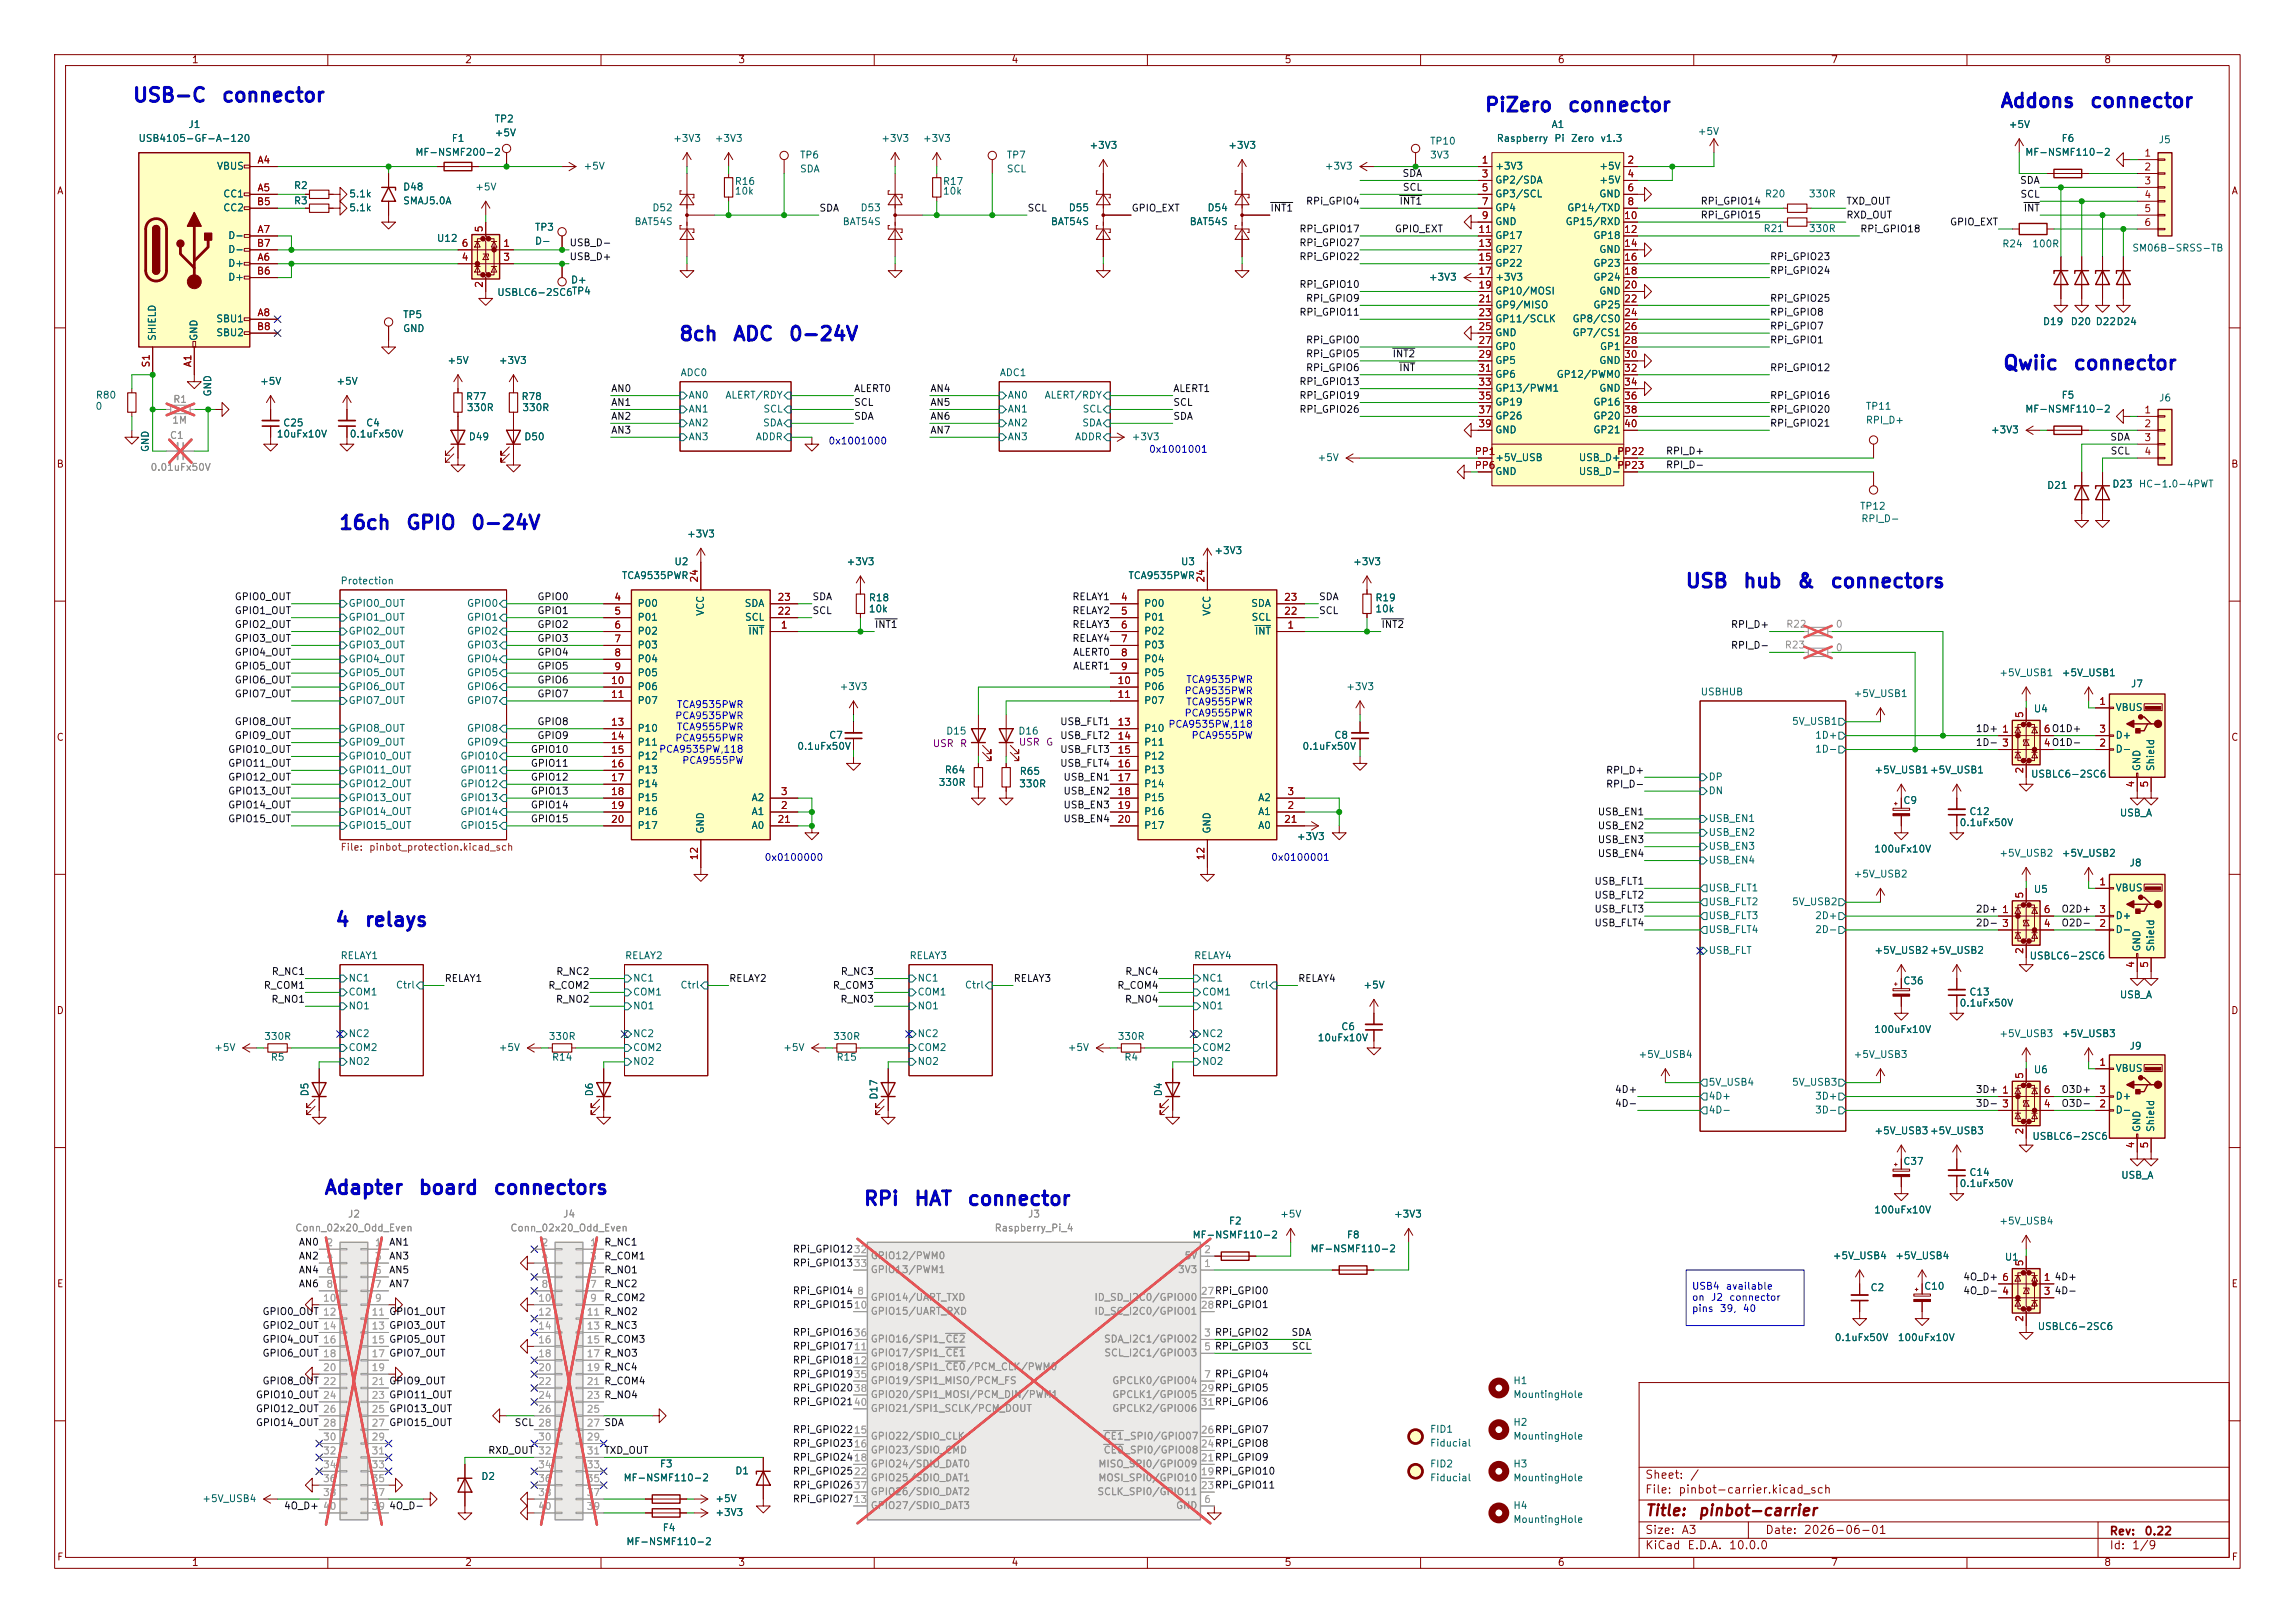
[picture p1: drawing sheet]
<svg xmlns="http://www.w3.org/2000/svg" width="297mm" height="210mm" viewBox="0 0 297 210" stroke-linecap="round" stroke-linejoin="round" font-family="sans-serif">
<defs><g id="words">
<g font-size="1.8" fill="#0000c2">
<text x="17.1" y="13.7">USB-C</text>
<text x="28.6" y="13.7">connector</text>
<text x="192" y="14.9">PiZero</text>
<text x="202.8" y="14.9">connector</text>
<text x="258.8" y="14.4">Addons</text>
<text x="270.4" y="14.4">connector</text>
<text x="87.8" y="44.5">8ch</text>
<text x="94.7" y="44.5">ADC</text>
<text x="102" y="44.5">0-24V</text>
<text x="259.1" y="48.3">Qwiic</text>
<text x="268.2" y="48.3">connector</text>
<text x="43.8" y="69">16ch</text>
<text x="52.4" y="69">GPIO</text>
<text x="60.9" y="69">0-24V</text>
<text x="218" y="76.5">USB</text>
<text x="225.5" y="76.5">hub</text>
<text x="232.4" y="76.5">&amp;</text>
<text x="236.8" y="76.5">connectors</text>
<text x="43.3" y="120.3">4</text>
<text x="47.1" y="120.3">relays</text>
<text x="41.9" y="155">Adapter</text>
<text x="54.1" y="155">board</text>
<text x="63.7" y="155">connectors</text>
<text x="111.7" y="156.4">RPi</text>
<text x="118.2" y="156.4">HAT</text>
<text x="125.1" y="156.4">connector</text>
</g>
<g font-size="1.4" fill="#840000">
<text x="212.8" y="196.5">Title:</text>
<text x="219.7" y="196.5">pinbot-carrier</text>
</g>
<g font-size="1.1" fill="#840000">
<text x="212.8" y="191.6">Sheet:</text>
<text x="218.6" y="191.6">/</text>
<text x="212.8" y="193.5">File:</text>
<text x="217.1" y="193.5">pinbot-carrier.kicad_sch</text>
<text x="212.8" y="200.7">KiCad</text>
<text x="212.8" y="198.7">Size:</text>
<text x="217.5" y="198.7">A3</text>
<text x="218.3" y="200.7">E.D.A.</text>
<text x="223.7" y="200.7">10.0.0</text>
<text x="228.4" y="198.7">Date:</text>
<text x="233.3" y="198.7">2026-06-01</text>
<text x="272.9" y="198.9">Rev:</text>
<text x="272.9" y="200.7">Id:</text>
<text x="275.8" y="200.7">1/9</text>
<text x="277.4" y="198.9">0.22</text>
</g>
<g font-size=".9" fill="#840000">
<text x="24.7" y="8.4">1</text>
<text x="60.1" y="8.4">2</text>
<text x="95.5" y="8.4">3</text>
<text x="130.8" y="8.4">4</text>
<text x="166.2" y="8.4">5</text>
<text x="201.5" y="8.4">6</text>
<text x="236.9" y="8.4">7</text>
<text x="272.2" y="8.4">8</text>
<text x="7.3" y="25.4">A</text>
<text x="288.7" y="25.4">A</text>
<text x="7.2" y="60.7">B</text>
<text x="288.7" y="60.7">B</text>
<text x="7.2" y="96.1">C</text>
<text x="288.7" y="96.1">C</text>
<text x="7.2" y="131.4">D</text>
<text x="288.7" y="131.4">D</text>
<text x="7.3" y="166.8">E</text>
<text x="288.7" y="166.8">E</text>
<text x="7.3" y="202.1">F</text>
<text x="24.7" y="202.9">1</text>
<text x="60.1" y="202.9">2</text>
<text x="95.5" y="202.9">3</text>
<text x="130.8" y="202.9">4</text>
<text x="166.2" y="202.9">5</text>
<text x="201.5" y="202.9">6</text>
<text x="236.9" y="202.9">7</text>
<text x="272.2" y="202.9">8</text>
<text x="288.7" y="202.1">F</text>
</g>
<g font-size=".9" fill="#006464">
<text x="24.3" y="16.8">J1</text>
<text x="63.9" y="16.1">TP2</text>
<text x="63.9" y="17.9">+5V</text>
<text x="200.7" y="16.8">A1</text>
<text x="219.6" y="17.7">+5V</text>
<text x="259.9" y="16.8">+5V</text>
<text x="17.8" y="18.6">USB4105-GF-A-120</text>
<text x="28" y="22.2">VBUS</text>
<text x="53.7" y="20.4">MF-NSMF200-2</text>
<text x="58.4" y="18.6">F1</text>
<text x="75.4" y="22.2">+5V</text>
<text x="87" y="18.6">+3V3</text>
<text x="92.4" y="18.6">+3V3</text>
<text x="103.5" y="20.7">TP6</text>
<text x="103.5" y="22.5">SDA</text>
<text x="114" y="18.6">+3V3</text>
<text x="119.4" y="18.6">+3V3</text>
<text x="130.2" y="20.7">TP7</text>
<text x="130.2" y="22.5">SCL</text>
<text x="140.9" y="19.5">+3V3</text>
<text x="158.9" y="19.5">+3V3</text>
<text x="171.4" y="22.2">+3V3</text>
<text x="185" y="18.9">TP10</text>
<text x="185" y="20.7">3V3</text>
<text x="193.4" y="22.2">+3V3</text>
<text x="193.4" y="24">GP2/SDA</text>
<text x="193.6" y="18.6">Raspberry</text>
<text x="201.1" y="18.6">Pi</text>
<text x="203.2" y="18.6">Zero</text>
<text x="206.9" y="22.2">+5V</text>
<text x="206.9" y="24">+5V</text>
<text x="207" y="18.6">v1.3</text>
<text x="262" y="20.4">MF-NSMF110-2</text>
<text x="266.7" y="18.6">F6</text>
<text x="279.3" y="18.8">J5</text>
<text x="28.8" y="25.8">CC1</text>
<text x="28.8" y="27.6">CC2</text>
<text x="38" y="26.7">R3</text>
<text x="38" y="24.7">R2</text>
<text x="45.1" y="27.6">5.1k</text>
<text x="45.1" y="25.8">5.1k</text>
<text x="52.1" y="26.7">SMAJ5.0A</text>
<text x="52.1" y="24.9">D48</text>
<text x="61.4" y="24.9">+5V</text>
<text x="82" y="29.3">BAT54S</text>
<text x="84.3" y="27.6">D52</text>
<text x="95" y="25.4">10k</text>
<text x="95" y="24.1">R16</text>
<text x="109" y="29.3">BAT54S</text>
<text x="111.3" y="27.6">D53</text>
<text x="122" y="25.4">10k</text>
<text x="122" y="24.1">R17</text>
<text x="135.9" y="29.3">BAT54S</text>
<text x="138.2" y="27.6">D55</text>
<text x="153.9" y="29.3">BAT54S</text>
<text x="156.2" y="27.6">D54</text>
<text x="193.4" y="25.8">GP3/SCL</text>
<text x="193.4" y="27.6">GP4</text>
<text x="193.4" y="29.3">GND</text>
<text x="202.5" y="29.3">GP15/RXD</text>
<text x="202.7" y="27.6">GP14/TXD</text>
<text x="206.9" y="25.8">GND</text>
<text x="228.3" y="25.8">R20</text>
<text x="234" y="25.8">330R</text>
<text x="29.5" y="34.7">D+</text>
<text x="29.5" y="31.1">D-</text>
<text x="29.5" y="32.9">D-</text>
<text x="56.5" y="31.5">U12</text>
<text x="69.2" y="30.1">TP3</text>
<text x="69.2" y="31.9">D-</text>
<text x="193.4" y="31.1">GP17</text>
<text x="193.4" y="32.9">GP27</text>
<text x="193.4" y="34.7">GP22</text>
<text x="206.1" y="31.1">GP18</text>
<text x="206.1" y="34.7">GP23</text>
<text x="206.9" y="32.9">GND</text>
<text x="228.2" y="30.2">R21</text>
<text x="234" y="30.2">330R</text>
<text x="259" y="32.2">R24</text>
<text x="262.9" y="32.2">100R</text>
<text x="275.9" y="32.8">SM06B-SRSS-TB</text>
<text x="27.9" y="41.9">SBU1</text>
<text x="29.5" y="36.5">D+</text>
<text x="52.1" y="41.4">TP5</text>
<text x="64.3" y="38.5">USBLC6-2SC6TP4</text>
<text x="73.8" y="36.9">D+</text>
<text x="184.8" y="36.5">+3V3</text>
<text x="193.4" y="36.5">+3V3</text>
<text x="193.4" y="38.3">GP10/MOSI</text>
<text x="193.4" y="40.1">GP9/MISO</text>
<text x="193.4" y="41.9">GP11/SCLK</text>
<text x="203.4" y="41.9">GP8/CS0</text>
<text x="206.1" y="36.5">GP24</text>
<text x="206.1" y="40.1">GP25</text>
<text x="206.9" y="38.3">GND</text>
<text x="20.4" y="44.2" transform="rotate(-90 20.4 44.2)">SHIELD</text>
<text x="25.8" y="44.2" transform="rotate(-90 25.8 44.2)">GND</text>
<text x="27.9" y="43.7">SBU2</text>
<text x="52.1" y="43.2">GND</text>
<text x="57.8" y="47.3">+5V</text>
<text x="64.5" y="47.3">+3V3</text>
<text x="193.4" y="43.7">GND</text>
<text x="193.4" y="45.5">GP0</text>
<text x="193.4" y="47.3">GP5</text>
<text x="203.4" y="43.7">GP7/CS1</text>
<text x="206.9" y="47.3">GND</text>
<text x="207" y="45.5">GP1</text>
<text x="264.3" y="42.3">D19</text>
<text x="267.9" y="42.3">D20 D22D24</text>
<text x="12.3" y="53.2">0</text>
<text x="12.3" y="51.8">R80</text>
<text x="27.6" y="51.4" transform="rotate(-90 27.6 51.4)">GND</text>
<text x="33.6" y="50">+5V</text>
<text x="43.5" y="50">+5V</text>
<text x="60.2" y="52">R77</text>
<text x="60.3" y="53.4">330R</text>
<text x="67.4" y="52">R78</text>
<text x="67.5" y="53.4">330R</text>
<text x="88" y="48.9">ADC0</text>
<text x="89" y="51.8">AN0</text>
<text x="89" y="53.6">AN1</text>
<text x="93.8" y="51.8">ALERT/RDY</text>
<text x="98.7" y="53.6">SCL</text>
<text x="129.3" y="48.9">ADC1</text>
<text x="130.3" y="51.8">AN0</text>
<text x="130.3" y="53.6">AN1</text>
<text x="135.1" y="51.8">ALERT/RDY</text>
<text x="140" y="53.6">SCL</text>
<text x="193.4" y="49.1">GP6</text>
<text x="193.4" y="50.9">GP13/PWM1</text>
<text x="193.4" y="52.7">GP19</text>
<text x="201.4" y="49.1">GP12/PWM0</text>
<text x="206.1" y="52.7">GP16</text>
<text x="206.9" y="50.9">GND</text>
<text x="241.4" y="53.2">TP11</text>
<text x="262" y="53.6">MF-NSMF110-2</text>
<text x="266.7" y="51.8">F5</text>
<text x="279.3" y="52.2">J6</text>
<text x="19.5" y="58.6" transform="rotate(-90 19.5 58.6)">GND</text>
<text x="35.7" y="56.8">10uFx10V</text>
<text x="36.6" y="55.4">C25</text>
<text x="45.2" y="56.8">0.1uFx50V</text>
<text x="47.3" y="55.4">C4</text>
<text x="60.6" y="57.2">D49</text>
<text x="67.8" y="57.2">D50</text>
<text x="89" y="55.4">AN2</text>
<text x="89" y="57.2">AN3</text>
<text x="97.7" y="57.2">ADDR</text>
<text x="98.7" y="55.4">SDA</text>
<text x="130.3" y="55.4">AN2</text>
<text x="130.3" y="57.2">AN3</text>
<text x="139" y="57.2">ADDR</text>
<text x="140" y="55.4">SDA</text>
<text x="146.4" y="57.2">+3V3</text>
<text x="170.4" y="59.9">+5V</text>
<text x="193.4" y="54.5">GP26</text>
<text x="193.4" y="56.3">GND</text>
<text x="193.4" y="59.9">+5V_USB</text>
<text x="204.2" y="59.9">USB_D+</text>
<text x="206.1" y="54.5">GP20</text>
<text x="206.1" y="56.3">GP21</text>
<text x="241.4" y="55">RPI_D+</text>
<text x="257.6" y="56.3">+3V3</text>
<text x="193.4" y="61.7">GND</text>
<text x="204.2" y="61.7">USB_D-</text>
<text x="264.8" y="63.5">D21</text>
<text x="273.3" y="63.3">D23</text>
<text x="276.7" y="63.3">HC-1.0-4PWT</text>
<text x="88.8" y="69.8">+3V3</text>
<text x="157.1" y="71.9">+3V3</text>
<text x="240.6" y="66.2">TP12</text>
<text x="240.8" y="67.8">RPI_D-</text>
<text x="44" y="75.8">Protection</text>
<text x="80.4" y="75.1">TCA9535PWR</text>
<text x="87.2" y="73.3">U2</text>
<text x="109.5" y="73.3">+3V3</text>
<text x="146" y="75.1">TCA9535PWR</text>
<text x="152.8" y="73.3">U3</text>
<text x="175" y="73.3">+3V3</text>
<text x="45" y="78.7">GPIO0_OUT</text>
<text x="45" y="80.5">GPIO1_OUT</text>
<text x="45" y="82.3">GPIO2_OUT</text>
<text x="60.4" y="78.7">GPIO0</text>
<text x="60.4" y="80.5">GPIO1</text>
<text x="60.4" y="82.3">GPIO2</text>
<text x="82.4" y="78.7">P00</text>
<text x="82.4" y="80.5">P01</text>
<text x="82.4" y="82.3">P02</text>
<text x="91.3" y="79.8" transform="rotate(-90 91.3 79.8)">VCC</text>
<text x="96.3" y="78.7">SDA</text>
<text x="96.3" y="80.5">SCL</text>
<text x="96.8" y="82.3">INT</text>
<text x="112.4" y="79.5">10k</text>
<text x="112.4" y="78">R18</text>
<text x="148" y="78.7">P00</text>
<text x="148" y="80.5">P01</text>
<text x="148" y="82.3">P02</text>
<text x="156.9" y="79.8" transform="rotate(-90 156.9 79.8)">VCC</text>
<text x="161.8" y="78.7">SDA</text>
<text x="161.9" y="80.5">SCL</text>
<text x="162.3" y="82.3">INT</text>
<text x="177.9" y="79.5">10k</text>
<text x="177.9" y="78">R19</text>
<text x="45" y="84.1">GPIO3_OUT</text>
<text x="45" y="85.9">GPIO4_OUT</text>
<text x="45" y="87.7">GPIO5_OUT</text>
<text x="45" y="89.5">GPIO6_OUT</text>
<text x="60.4" y="84.1">GPIO3</text>
<text x="60.4" y="85.9">GPIO4</text>
<text x="60.4" y="87.7">GPIO5</text>
<text x="60.4" y="89.5">GPIO6</text>
<text x="82.4" y="84.1">P03</text>
<text x="82.4" y="85.9">P04</text>
<text x="82.4" y="87.7">P05</text>
<text x="82.4" y="89.5">P06</text>
<text x="108.6" y="89.5">+3V3</text>
<text x="148" y="84.1">P03</text>
<text x="148" y="85.9">P04</text>
<text x="148" y="87.7">P05</text>
<text x="148" y="89.5">P06</text>
<text x="174.1" y="89.5">+3V3</text>
<text x="258.7" y="87.7">+5V_USB1</text>
<text x="266.7" y="87.7">+5V_USB1</text>
<text x="275.7" y="89.2">J7</text>
<text x="45" y="91.3">GPIO7_OUT</text>
<text x="45" y="94.9">GPIO8_OUT</text>
<text x="60.4" y="91.3">GPIO7</text>
<text x="60.4" y="94.9">GPIO8</text>
<text x="82.4" y="91.3">P07</text>
<text x="82.4" y="94.9">P10</text>
<text x="107.2" y="95.8">C7</text>
<text x="122.4" y="95.3">D15</text>
<text x="131.7" y="95.3">D16</text>
<text x="148" y="91.3">P07</text>
<text x="148" y="94.9">P10</text>
<text x="172.6" y="95.8">C8</text>
<text x="220" y="90.2">USBHUB</text>
<text x="231.8" y="94">5V_USB1</text>
<text x="234.8" y="95.8">1D+</text>
<text x="239.8" y="90.4">+5V_USB1</text>
<text x="263.1" y="92.4">U4</text>
<text x="273.7" y="92.2">VBUS</text>
<text x="273.7" y="95.8">D+</text>
<text x="45" y="96.7">GPIO9_OUT</text>
<text x="45" y="98.5">GPIO10_OUT</text>
<text x="45" y="100.3">GPIO11_OUT</text>
<text x="59.5" y="98.5">GPIO10</text>
<text x="59.5" y="100.3">GPIO11</text>
<text x="60.4" y="96.7">GPIO9</text>
<text x="82.4" y="96.7">P11</text>
<text x="82.4" y="98.5">P12</text>
<text x="82.4" y="100.3">P13</text>
<text x="103.1" y="97.2">0.1uFx50V</text>
<text x="121.4" y="101.9">330R</text>
<text x="122.2" y="100.3">R64</text>
<text x="131.9" y="100.5">R65</text>
<text x="148" y="96.7">P11</text>
<text x="148" y="98.5">P12</text>
<text x="148" y="100.3">P13</text>
<text x="168.5" y="97.2">0.1uFx50V</text>
<text x="221" y="101.2">DP</text>
<text x="234.8" y="97.6">1D-</text>
<text x="242.5" y="100.3">+5V_USB1 +5V_USB1</text>
<text x="262.8" y="100.8">USBLC6-2SC6</text>
<text x="273.7" y="97.6">D-</text>
<text x="277.2" y="99.9" transform="rotate(-90 277.2 99.9)">GND</text>
<text x="279" y="99.9" transform="rotate(-90 279 99.9)">Shield</text>
<text x="45" y="102.1">GPIO12_OUT</text>
<text x="45" y="103.9">GPIO13_OUT</text>
<text x="45" y="105.7">GPIO14_OUT</text>
<text x="45" y="107.5">GPIO15_OUT</text>
<text x="59.5" y="102.1">GPIO12</text>
<text x="59.5" y="103.9">GPIO13</text>
<text x="59.5" y="105.7">GPIO14</text>
<text x="59.5" y="107.5">GPIO15</text>
<text x="82.4" y="102.1">P14</text>
<text x="82.4" y="103.9">P15</text>
<text x="82.4" y="105.7">P16</text>
<text x="82.4" y="107.5">P17</text>
<text x="91.3" y="107.9" transform="rotate(-90 91.3 107.9)">GND</text>
<text x="97.2" y="105.7">A1</text>
<text x="97.2" y="103.9">A2</text>
<text x="97.2" y="107.5">A0</text>
<text x="131.8" y="102.1">330R</text>
<text x="148" y="102.1">P14</text>
<text x="148" y="103.9">P15</text>
<text x="148" y="105.7">P16</text>
<text x="148" y="107.5">P17</text>
<text x="156.9" y="107.9" transform="rotate(-90 156.9 107.9)">GND</text>
<text x="162.7" y="105.7">A1</text>
<text x="162.7" y="103.9">A2</text>
<text x="162.7" y="107.5">A0</text>
<text x="221" y="103">DN</text>
<text x="221" y="106.6">USB_EN1</text>
<text x="246.2" y="104.2">C9</text>
<text x="253.5" y="107.1">0.1uFx50V</text>
<text x="254.8" y="105.7">C12</text>
<text x="274.3" y="105.9">USB_A</text>
<text x="167.8" y="108.9">+3V3</text>
<text x="221" y="108.4">USB_EN2</text>
<text x="221" y="110.2">USB_EN3</text>
<text x="221" y="112">USB_EN4</text>
<text x="239.8" y="113.8">+5V_USB2</text>
<text x="242.5" y="110.5">100uFx10V</text>
<text x="258.7" y="111.1">+5V_USB2</text>
<text x="266.7" y="111.1">+5V_USB2</text>
<text x="275.5" y="112.3">J8</text>
<text x="221" y="115.6">USB_FLT1</text>
<text x="221" y="117.4">USB_FLT2</text>
<text x="221" y="119.1">USB_FLT3</text>
<text x="231.8" y="117.4">5V_USB2</text>
<text x="234.8" y="119.1">2D+</text>
<text x="263.1" y="115.7">U5</text>
<text x="273.7" y="115.6">VBUS</text>
<text x="273.7" y="119.1">D+</text>
<text x="44" y="124.3">RELAY1</text>
<text x="80.8" y="124.3">RELAY2</text>
<text x="117.6" y="124.3">RELAY3</text>
<text x="154.5" y="124.3">RELAY4</text>
<text x="221" y="120.9">USB_FLT4</text>
<text x="221" y="123.6">USB_FLT</text>
<text x="234.8" y="120.9">2D-</text>
<text x="242.5" y="123.6">+5V_USB2 +5V_USB2</text>
<text x="262.6" y="124.4">USBLC6-2SC6</text>
<text x="273.7" y="120.9">D-</text>
<text x="277.2" y="123.2" transform="rotate(-90 277.2 123.2)">GND</text>
<text x="279" y="123.2" transform="rotate(-90 279 123.2)">Shield</text>
<text x="45" y="129">COM1</text>
<text x="45" y="127.2">NC1</text>
<text x="45" y="130.8">NO1</text>
<text x="51.2" y="128.1">Ctrl</text>
<text x="81.9" y="129">COM1</text>
<text x="81.9" y="127.2">NC1</text>
<text x="81.9" y="130.8">NO1</text>
<text x="88" y="128.1">Ctrl</text>
<text x="118.7" y="129">COM1</text>
<text x="118.7" y="127.2">NC1</text>
<text x="118.7" y="130.8">NO1</text>
<text x="124.8" y="128.1">Ctrl</text>
<text x="155.5" y="129">COM1</text>
<text x="155.5" y="127.2">NC1</text>
<text x="155.5" y="130.8">NO1</text>
<text x="161.6" y="128.1">Ctrl</text>
<text x="176.4" y="128.1">+5V</text>
<text x="246.2" y="127.6">C36</text>
<text x="253.5" y="130.5">0.1uFx50V</text>
<text x="254.8" y="129">C13</text>
<text x="274.3" y="129.4">USB_A</text>
<text x="27.6" y="136.2">+5V</text>
<text x="34.1" y="134.8">330R</text>
<text x="35" y="137.5">R5</text>
<text x="45" y="136.2">COM2</text>
<text x="45" y="134.4">NC2</text>
<text x="64.5" y="136.2">+5V</text>
<text x="70.9" y="134.8">330R</text>
<text x="71.4" y="137.5">R14</text>
<text x="81.9" y="136.2">COM2</text>
<text x="81.9" y="134.4">NC2</text>
<text x="101.3" y="136.2">+5V</text>
<text x="107.8" y="134.8">330R</text>
<text x="108.2" y="137.5">R15</text>
<text x="118.7" y="136.2">COM2</text>
<text x="118.7" y="134.4">NC2</text>
<text x="138.1" y="136.2">+5V</text>
<text x="144.6" y="134.8">330R</text>
<text x="145.4" y="137.5">R4</text>
<text x="155.5" y="136.2">COM2</text>
<text x="155.5" y="134.4">NC2</text>
<text x="170.4" y="135">10uFx10V</text>
<text x="173.5" y="133.5">C6</text>
<text x="212" y="137.1">+5V_USB4</text>
<text x="239.8" y="137.1">+5V_USB3</text>
<text x="242.5" y="133.9">100uFx10V</text>
<text x="258.7" y="134.4">+5V_USB3</text>
<text x="266.7" y="134.4">+5V_USB3</text>
<text x="275.5" y="136">J9</text>
<text x="40.1" y="141.9" transform="rotate(-90 40.1 141.9)">D5</text>
<text x="45" y="138">NO2</text>
<text x="76.9" y="141.9" transform="rotate(-90 76.9 141.9)">D6</text>
<text x="81.9" y="138">NO2</text>
<text x="113.8" y="142.4" transform="rotate(-90 113.8 142.4)">D17</text>
<text x="118.7" y="138">NO2</text>
<text x="150.6" y="141.9" transform="rotate(-90 150.6 141.9)">D4</text>
<text x="155.5" y="138">NO2</text>
<text x="221" y="142.5">4D+</text>
<text x="221" y="140.7">5V_USB4</text>
<text x="231.8" y="140.7">5V_USB3</text>
<text x="234.8" y="142.5">3D+</text>
<text x="263.1" y="139.1">U6</text>
<text x="273.7" y="138.9">VBUS</text>
<text x="273.7" y="142.5">D+</text>
<text x="221" y="144.3">4D-</text>
<text x="234.8" y="144.3">3D-</text>
<text x="242.5" y="147">+5V_USB3 +5V_USB3</text>
<text x="262.9" y="147.7">USBLC6-2SC6</text>
<text x="273.7" y="144.3">D-</text>
<text x="277.2" y="146.6" transform="rotate(-90 277.2 146.6)">GND</text>
<text x="279" y="146.6" transform="rotate(-90 279 146.6)">Shield</text>
<text x="246.2" y="150.9">C37</text>
<text x="253.5" y="153.8">0.1uFx50V</text>
<text x="254.8" y="152.4">C14</text>
<text x="274.4" y="152.7">USB_A</text>
<text x="154.3" y="160.5">MF-NSMF110-2</text>
<text x="159" y="158.7">F2</text>
<text x="165.6" y="157.8">+5V</text>
<text x="174.2" y="160.5">F8</text>
<text x="180.3" y="157.8">+3V3</text>
<text x="242.5" y="157.2">100uFx10V</text>
<text x="258.7" y="158.7">+5V_USB4</text>
<text x="169.5" y="162.3">MF-NSMF110-2</text>
<text x="237.1" y="163.1">+5V_USB4</text>
<text x="242" y="167.3">C2</text>
<text x="245.2" y="163.1">+5V_USB4</text>
<text x="248.9" y="167.1">C10</text>
<text x="259.4" y="163.3">U1</text>
<text x="237.4" y="173.7">0.1uFx50V</text>
<text x="245.5" y="173.7">100uFx10V</text>
<text x="263.6" y="172.3">USBLC6-2SC6</text>
<text x="195.8" y="179.3">H1</text>
<text x="185" y="185.6">FID1</text>
<text x="195.8" y="184.7">H2</text>
<text x="195.8" y="181.1">MountingHole</text>
<text x="62.2" y="191.7">D2</text>
<text x="80.6" y="191.9">MF-NSMF110-2</text>
<text x="85.3" y="190.1">F3</text>
<text x="95.1" y="191">D1</text>
<text x="185" y="190.1">FID2</text>
<text x="185" y="191.9">Fiducial</text>
<text x="185" y="187.4">Fiducial</text>
<text x="195.8" y="186.5">MountingHole</text>
<text x="195.8" y="190.1">H3</text>
<text x="195.8" y="191.9">MountingHole</text>
<text x="26.1" y="194.6">+5V_USB4</text>
<text x="92.5" y="194.6">+5V</text>
<text x="92.5" y="196.4">+3V3</text>
<text x="195.8" y="195.5">H4</text>
<text x="195.8" y="197.3">MountingHole</text>
<text x="81" y="200.1">MF-NSMF110-2</text>
<text x="85.7" y="198.4">F4</text>
</g>
<g font-size=".9" fill="#a90000">
<text x="33.2" y="21.4">A4</text>
<text x="191.7" y="21.4">1</text>
<text x="191.7" y="23.2">3</text>
<text x="210.5" y="21.4">2</text>
<text x="210.5" y="23.2">4</text>
<text x="277.4" y="20.5">1</text>
<text x="277.4" y="22.3">2</text>
<text x="33.2" y="26.8">B5</text>
<text x="33.2" y="25">A5</text>
<text x="191.7" y="25">5</text>
<text x="191.7" y="26.8">7</text>
<text x="191.7" y="28.6">9</text>
<text x="210.1" y="28.6">10</text>
<text x="210.5" y="25">6</text>
<text x="210.5" y="26.8">8</text>
<text x="277.4" y="24.1">3</text>
<text x="277.4" y="25.9">4</text>
<text x="277.4" y="27.7">5</text>
<text x="277.4" y="29.5">6</text>
<text x="33.2" y="35.7">B6</text>
<text x="33.2" y="32.1">B7</text>
<text x="33.2" y="33.9">A6</text>
<text x="33.2" y="30.4">A7</text>
<text x="59.7" y="33.9">4</text>
<text x="59.7" y="32.1">6</text>
<text x="62.7" y="30.1" transform="rotate(-90 62.7 30.1)">5</text>
<text x="65.1" y="32.1">1</text>
<text x="65.1" y="33.9">3</text>
<text x="191.2" y="30.4">11</text>
<text x="191.2" y="32.1">13</text>
<text x="191.2" y="33.9">15</text>
<text x="191.2" y="35.7">17</text>
<text x="210.1" y="30.4">12</text>
<text x="210.1" y="32.1">14</text>
<text x="210.1" y="33.9">16</text>
<text x="210.1" y="35.7">18</text>
<text x="33.2" y="41.1">A8</text>
<text x="62.7" y="37.3" transform="rotate(-90 62.7 37.3)">2</text>
<text x="191.2" y="37.5">19</text>
<text x="191.2" y="39.3">21</text>
<text x="191.2" y="41.1">23</text>
<text x="210.1" y="37.5">20</text>
<text x="210.1" y="39.3">22</text>
<text x="210.1" y="41.1">24</text>
<text x="19.6" y="47.6" transform="rotate(-90 19.6 47.6)">S1</text>
<text x="25" y="47.6" transform="rotate(-90 25 47.6)">A1</text>
<text x="33.2" y="42.9">B8</text>
<text x="191.2" y="42.9">25</text>
<text x="191.2" y="44.7">27</text>
<text x="191.2" y="46.5">29</text>
<text x="210.1" y="42.9">26</text>
<text x="210.1" y="44.7">28</text>
<text x="210.1" y="46.5">30</text>
<text x="191.2" y="48.3">31</text>
<text x="191.2" y="50.1">33</text>
<text x="191.2" y="51.9">35</text>
<text x="191.2" y="53.7">37</text>
<text x="210.1" y="48.3">32</text>
<text x="210.1" y="50.1">34</text>
<text x="210.1" y="51.9">36</text>
<text x="210.1" y="53.7">38</text>
<text x="277.4" y="53.7">1</text>
<text x="190.8" y="59.1">PP1</text>
<text x="191.2" y="55.5">39</text>
<text x="209.2" y="59.1">PP22</text>
<text x="210.1" y="55.5">40</text>
<text x="277.4" y="55.5">2</text>
<text x="277.4" y="57.3">3</text>
<text x="277.4" y="59.1">4</text>
<text x="190.8" y="60.9">PP6</text>
<text x="209.2" y="60.9">PP23</text>
<text x="79.4" y="77.9">4</text>
<text x="90.5" y="75.5" transform="rotate(-90 90.5 75.5)">24</text>
<text x="100.5" y="77.9">23</text>
<text x="145" y="77.9">4</text>
<text x="156.1" y="75.5" transform="rotate(-90 156.1 75.5)">24</text>
<text x="166.1" y="77.9">23</text>
<text x="79.4" y="79.7">5</text>
<text x="79.4" y="81.5">6</text>
<text x="79.4" y="83.3">7</text>
<text x="100.5" y="79.7">22</text>
<text x="101" y="81.5">1</text>
<text x="145" y="79.7">5</text>
<text x="145" y="81.5">6</text>
<text x="145" y="83.3">7</text>
<text x="166.1" y="79.7">22</text>
<text x="166.5" y="81.5">1</text>
<text x="79" y="88.7">10</text>
<text x="79.4" y="85.1">8</text>
<text x="79.4" y="86.9">9</text>
<text x="144.5" y="88.7">10</text>
<text x="145" y="85.1">8</text>
<text x="145" y="86.9">9</text>
<text x="79" y="90.5">11</text>
<text x="79" y="94.1">13</text>
<text x="79" y="95.9">14</text>
<text x="144.5" y="90.5">11</text>
<text x="144.5" y="94.1">13</text>
<text x="144.5" y="95.9">14</text>
<text x="259" y="95">1</text>
<text x="262" y="93" transform="rotate(-90 262 93)">5</text>
<text x="264.4" y="95">6 O1D+</text>
<text x="264.4" y="95">6</text>
<text x="271.6" y="91.4">1</text>
<text x="271.6" y="95">3</text>
<text x="79" y="97.7">15</text>
<text x="79" y="99.5">16</text>
<text x="79" y="101.3">17</text>
<text x="144.5" y="97.7">15</text>
<text x="144.5" y="99.5">16</text>
<text x="144.5" y="101.3">17</text>
<text x="259" y="96.8">3</text>
<text x="262" y="100.2" transform="rotate(-90 262 100.2)">2</text>
<text x="264.4" y="96.8">4 O1D-</text>
<text x="264.4" y="96.8">4</text>
<text x="271.6" y="96.8">2</text>
<text x="276.4" y="102" transform="rotate(-90 276.4 102)">4</text>
<text x="278.2" y="102" transform="rotate(-90 278.2 102)">5</text>
<text x="79" y="103.1">18</text>
<text x="79" y="104.9">19</text>
<text x="79" y="106.7">20</text>
<text x="100.5" y="106.7">21</text>
<text x="101" y="104.9">2</text>
<text x="101" y="103.1">3</text>
<text x="144.5" y="103.1">18</text>
<text x="144.5" y="104.9">19</text>
<text x="144.5" y="106.7">20</text>
<text x="166.1" y="106.7">21</text>
<text x="166.5" y="104.9">2</text>
<text x="166.5" y="103.1">3</text>
<text x="90.5" y="111.4" transform="rotate(-90 90.5 111.4)">12</text>
<text x="156.1" y="111.4" transform="rotate(-90 156.1 111.4)">12</text>
<text x="259" y="118.4">1</text>
<text x="262" y="116.3" transform="rotate(-90 262 116.3)">5</text>
<text x="264.4" y="118.4">6</text>
<text x="271.6" y="114.8">1</text>
<text x="271.6" y="118.4">3</text>
<text x="259" y="120.2">3</text>
<text x="262" y="123.5" transform="rotate(-90 262 123.5)">2</text>
<text x="264.4" y="120.2">4</text>
<text x="271.6" y="120.2">2</text>
<text x="276.4" y="125.3" transform="rotate(-90 276.4 125.3)">4</text>
<text x="278.2" y="125.3" transform="rotate(-90 278.2 125.3)">5</text>
<text x="259" y="141.7">1</text>
<text x="259" y="143.5">3</text>
<text x="262" y="139.7" transform="rotate(-90 262 139.7)">5</text>
<text x="264.4" y="143.5">4</text>
<text x="264.4" y="141.7">6</text>
<text x="271.6" y="138.1">1</text>
<text x="271.6" y="143.5">2</text>
<text x="271.6" y="141.7">3</text>
<text x="262" y="146.9" transform="rotate(-90 262 146.9)">2</text>
<text x="276.4" y="148.7" transform="rotate(-90 276.4 148.7)">4</text>
<text x="278.2" y="148.7" transform="rotate(-90 278.2 148.7)">5</text>
<text x="259" y="167.7">4</text>
<text x="259" y="166">6</text>
<text x="262" y="163.9" transform="rotate(-90 262 163.9)">5</text>
<text x="264.4" y="166">1</text>
<text x="264.4" y="167.7">3</text>
<text x="262" y="171.1" transform="rotate(-90 262 171.1)">2</text>
</g>
<g font-size=".9" fill="#0f0f0f">
<text x="181.4" y="23.1">SDA</text>
<text x="261.3" y="24">SDA</text>
<text x="106" y="27.6">SDA</text>
<text x="132.9" y="27.6">SCL</text>
<text x="146.4" y="27.6">GPIO_EXT</text>
<text x="164.3" y="27.6">INT1</text>
<text x="168.9" y="26.7">RPi_GPIO4</text>
<text x="181" y="26.7">INT1</text>
<text x="181.5" y="24.9">SCL</text>
<text x="220" y="26.7">RPi_GPIO14</text>
<text x="220" y="28.5">RPi_GPIO15</text>
<text x="238.9" y="28.5">RXD_OUT</text>
<text x="238.9" y="26.7">TXD_OUT</text>
<text x="252.3" y="29.4">GPIO_EXT</text>
<text x="261.4" y="25.8">SCL</text>
<text x="261.8" y="27.6">INT</text>
<text x="73.6" y="32.1">USB_D-</text>
<text x="73.6" y="33.9">USB_D+</text>
<text x="168.1" y="30.3">RPi_GPIO17</text>
<text x="168.1" y="32.1">RPi_GPIO27</text>
<text x="168.1" y="33.9">RPi_GPIO22</text>
<text x="180.4" y="30.3">GPIO_EXT</text>
<text x="229" y="33.9">RPi_GPIO23</text>
<text x="229" y="35.7">RPi_GPIO24</text>
<text x="240.7" y="30.3">RPi_GPIO18</text>
<text x="168.1" y="41.1">RPi_GPIO11</text>
<text x="168.1" y="37.5">RPi_GPIO10</text>
<text x="168.9" y="39.3">RPi_GPIO9</text>
<text x="229" y="41.1">RPi_GPIO8</text>
<text x="229" y="39.3">RPi_GPIO25</text>
<text x="168.9" y="46.4">RPi_GPIO5</text>
<text x="168.9" y="44.7">RPi_GPIO0</text>
<text x="180.1" y="46.4">INT2</text>
<text x="229" y="44.7">RPi_GPIO1</text>
<text x="229" y="42.9">RPi_GPIO7</text>
<text x="79" y="50.9">AN0</text>
<text x="79" y="52.7">AN1</text>
<text x="110.5" y="50.9">ALERT0</text>
<text x="110.5" y="52.7">SCL</text>
<text x="120.3" y="50.9">AN4</text>
<text x="120.3" y="52.7">AN5</text>
<text x="151.8" y="50.9">ALERT1</text>
<text x="151.8" y="52.7">SCL</text>
<text x="168.1" y="53.6">RPi_GPIO26</text>
<text x="168.1" y="51.8">RPi_GPIO19</text>
<text x="168.1" y="50">RPi_GPIO13</text>
<text x="168.9" y="48.2">RPi_GPIO6</text>
<text x="181" y="48.2">INT</text>
<text x="229" y="48.2">RPi_GPIO12</text>
<text x="229" y="51.8">RPi_GPIO16</text>
<text x="229" y="53.6">RPi_GPIO20</text>
<text x="79" y="56.3">AN3</text>
<text x="79" y="54.5">AN2</text>
<text x="110.5" y="54.5">SDA</text>
<text x="120.3" y="54.5">AN6</text>
<text x="120.3" y="56.3">AN7</text>
<text x="151.8" y="54.5">SDA</text>
<text x="215.5" y="59">RPI_D+</text>
<text x="229" y="55.4">RPi_GPIO21</text>
<text x="273" y="57.2">SDA</text>
<text x="273.1" y="59">SCL</text>
<text x="215.5" y="60.8">RPI_D-</text>
<text x="30.3" y="77.9">GPIO0_OUT</text>
<text x="69.5" y="77.9">GPIO0</text>
<text x="105.1" y="77.9">SDA</text>
<text x="138.7" y="77.9">RELAY1</text>
<text x="170.6" y="77.9">SDA</text>
<text x="30.3" y="83.3">GPIO3_OUT</text>
<text x="30.3" y="81.5">GPIO2_OUT</text>
<text x="30.3" y="79.7">GPIO1_OUT</text>
<text x="69.5" y="83.3">GPIO3</text>
<text x="69.5" y="79.7">GPIO1</text>
<text x="69.5" y="81.5">GPIO2</text>
<text x="105.1" y="79.7">SCL</text>
<text x="113.1" y="81.5">INT1</text>
<text x="138.7" y="83.3">RELAY4</text>
<text x="138.7" y="79.7">RELAY2</text>
<text x="138.7" y="81.5">RELAY3</text>
<text x="170.6" y="79.7">SCL</text>
<text x="178.7" y="81.5">INT2</text>
<text x="223.9" y="81.5">RPI_D+</text>
<text x="30.3" y="86.9">GPIO5_OUT</text>
<text x="30.3" y="85.1">GPIO4_OUT</text>
<text x="30.3" y="88.7">GPIO6_OUT</text>
<text x="69.5" y="85.1">GPIO4</text>
<text x="69.5" y="88.7">GPIO6</text>
<text x="69.5" y="86.9">GPIO5</text>
<text x="138.8" y="85.1">ALERT0</text>
<text x="138.8" y="86.9">ALERT1</text>
<text x="223.9" y="84.2">RPI_D-</text>
<text x="30.3" y="90.5">GPIO7_OUT</text>
<text x="30.3" y="95.8">GPIO9_OUT</text>
<text x="30.3" y="94">GPIO8_OUT</text>
<text x="69.5" y="94">GPIO8</text>
<text x="69.5" y="95.8">GPIO9</text>
<text x="69.5" y="90.5">GPIO7</text>
<text x="137.1" y="94">USB_FLT1</text>
<text x="137.1" y="95.8">USB_FLT2</text>
<text x="255.6" y="94.9">1D+ 1</text>
<text x="29.4" y="99.4">GPIO11_OUT</text>
<text x="29.4" y="97.6">GPIO10_OUT</text>
<text x="29.4" y="101.2">GPIO12_OUT</text>
<text x="68.6" y="101.2">GPIO12</text>
<text x="68.6" y="99.4">GPIO11</text>
<text x="68.6" y="97.6">GPIO10</text>
<text x="137.1" y="99.4">USB_FLT4</text>
<text x="137.1" y="97.6">USB_FLT3</text>
<text x="137.6" y="101.2">USB_EN1</text>
<text x="207.8" y="100.3">RPI_D+</text>
<text x="255.6" y="96.7">1D- 3</text>
<text x="29.4" y="103">GPIO13_OUT</text>
<text x="29.4" y="104.8">GPIO14_OUT</text>
<text x="29.4" y="106.6">GPIO15_OUT</text>
<text x="68.6" y="106.6">GPIO15</text>
<text x="68.6" y="103">GPIO13</text>
<text x="68.6" y="104.8">GPIO14</text>
<text x="137.6" y="103">USB_EN2</text>
<text x="137.6" y="104.8">USB_EN3</text>
<text x="137.6" y="106.6">USB_EN4</text>
<text x="206.7" y="107.5">USB_EN2</text>
<text x="206.7" y="105.7">USB_EN1</text>
<text x="207.8" y="102.1">RPI_D-</text>
<text x="206.7" y="111.1">USB_EN4</text>
<text x="206.7" y="109.3">USB_EN3</text>
<text x="206.3" y="114.7">USB_FLT1</text>
<text x="206.3" y="116.5">USB_FLT2</text>
<text x="206.3" y="118.3">USB_FLT3</text>
<text x="255.6" y="118.3">2D+ 1</text>
<text x="266.7" y="118.3">O2D+</text>
<text x="206.3" y="120.1">USB_FLT4</text>
<text x="255.6" y="120.1">2D- 3</text>
<text x="266.7" y="120.1">O2D-</text>
<text x="34.1" y="128.2">R_COM1</text>
<text x="35" y="130">R_NO1</text>
<text x="35.1" y="126.4">R_NC1</text>
<text x="57.5" y="127.3">RELAY1</text>
<text x="70.9" y="128.2">R_COM2</text>
<text x="71.9" y="130">R_NO2</text>
<text x="71.9" y="126.4">R_NC2</text>
<text x="94.3" y="127.3">RELAY2</text>
<text x="107.7" y="128.2">R_COM3</text>
<text x="108.7" y="130">R_NO3</text>
<text x="108.7" y="126.4">R_NC3</text>
<text x="131.1" y="127.3">RELAY3</text>
<text x="144.5" y="128.2">R_COM4</text>
<text x="145.5" y="130">R_NO4</text>
<text x="145.5" y="126.4">R_NC4</text>
<text x="167.9" y="127.3">RELAY4</text>
<text x="208.9" y="143.4">4D-</text>
<text x="208.9" y="141.6">4D+</text>
<text x="255.6" y="143.4">3D- 3</text>
<text x="255.6" y="141.6">3D+ 1</text>
<text x="266.7" y="143.4">O3D-</text>
<text x="266.7" y="141.6">O3D+</text>
<text x="38.6" y="161.4">AN0</text>
<text x="50.3" y="161.4">AN1</text>
<text x="78.1" y="161.4">R_NC1</text>
<text x="38.6" y="166.8">AN6</text>
<text x="38.6" y="163.2">AN2</text>
<text x="38.6" y="165">AN4</text>
<text x="50.3" y="165">AN5</text>
<text x="50.3" y="163.2">AN3</text>
<text x="50.3" y="166.8">AN7</text>
<text x="78.1" y="166.8">R_NC2</text>
<text x="78.1" y="163.2">R_COM1</text>
<text x="78.1" y="165">R_NO1</text>
<text x="102.5" y="162.3">RPi_GPIO1232</text>
<text x="102.5" y="167.7">RPi_GPIO14</text>
<text x="102.5" y="164.1">RPi_GPIO1333</text>
<text x="254" y="165.9">4O_D+ 6</text>
<text x="254" y="167.7">4O_D- 4</text>
<text x="265.8" y="165.9">4D+</text>
<text x="265.8" y="167.7">4D-</text>
<text x="33.9" y="172.2">GPIO2_OUT 14</text>
<text x="33.9" y="174">GPIO4_OUT 16</text>
<text x="33.9" y="170.4">GPIO0_OUT 12</text>
<text x="78.1" y="168.6">R_COM2</text>
<text x="102.5" y="169.5">RPi_GPIO1510</text>
<text x="102.5" y="173.1">RPi_GPIO1636</text>
<text x="167.1" y="173.1">SDA</text>
<text x="33.9" y="179.4">GPIO8_OUT 22</text>
<text x="33.9" y="175.8">GPIO6_OUT 18</text>
<text x="102.5" y="174.9">RPi_GPIO1711</text>
<text x="102.5" y="176.7">RPi_GPIO1812</text>
<text x="102.5" y="178.5">RPi_GPIO1935</text>
<text x="167.1" y="174.9">SCL</text>
<text x="33" y="181.1">GPIO10_OUT 24</text>
<text x="33" y="182.9">GPIO12_OUT 26</text>
<text x="33" y="184.7">GPIO14_OUT 28</text>
<text x="66.5" y="184.7">SCL 28</text>
<text x="102.5" y="182">RPi_GPIO2140</text>
<text x="102.5" y="180.3">RPi_GPIO2038</text>
<text x="102.5" y="185.6">RPi_GPIO2215</text>
<text x="63.1" y="188.3">RXD_OUT 32</text>
<text x="102.5" y="191">RPi_GPIO2522</text>
<text x="102.5" y="189.2">RPi_GPIO2418</text>
<text x="102.5" y="187.4">RPi_GPIO2316</text>
<text x="36.7" y="195.5">4O_D+ 40</text>
<text x="50.3" y="195.5">4O_D-</text>
<text x="102.5" y="192.8">RPi_GPIO2637</text>
<text x="102.5" y="194.6">RPi_GPIO2713</text>
</g>
<g font-size=".9" fill="#939391">
<text x="22.3" y="52.3">R1</text>
<text x="21.9" y="57">C1</text>
<text x="22.2" y="55">1M</text>
<text x="19.4" y="61.1">0.01uFx50V</text>
<text x="231.1" y="81.4">R22</text>
<text x="237.5" y="81.4">0</text>
<text x="230.9" y="84.1">R23</text>
<text x="237.5" y="84.5">0</text>
<text x="38.1" y="159.6">Conn_02x20_Odd_Even</text>
<text x="45" y="157.8">J2</text>
<text x="66" y="159.6">Conn_02x20_Odd_Even</text>
<text x="72.8" y="157.8">J4</text>
<text x="128.6" y="159.6">Raspberry_Pi_4</text>
<text x="133" y="157.8">J3</text>
<text x="112.6" y="163.1">GPIO12/PWM0</text>
<text x="112.6" y="164.9">GPIO13/PWM1</text>
<text x="152.4" y="164.9">3V3</text>
<text x="153.2" y="163.1">5V</text>
<text x="112.6" y="168.5">GPIO14/UART_TXD</text>
<text x="112.6" y="170.3">GPIO15/UART_RXD</text>
<text x="112.6" y="173.9">GPIO16/SPI1_CE2</text>
<text x="141.6" y="168.5">ID_SD_I2C0/GPIO00</text>
<text x="141.6" y="170.3">ID_SC_I2C0/GPIO01</text>
<text x="142.8" y="173.9">SDA_I2C1/GPIO02</text>
<text x="112.6" y="175.7">GPIO17/SPI1_CE1</text>
<text x="112.6" y="177.5">GPIO18/SPI1_CE0/PCM_CLK/PWM0</text>
<text x="112.6" y="179.3">GPIO19/SPI1_MISO/PCM_FS</text>
<text x="142.8" y="175.7">SCL_I2C1/GPIO03</text>
<text x="143.9" y="179.3">GPCLK0/GPIO04</text>
<text x="112.6" y="181.1">GPIO20/SPI1_MOSI/PCM_DIN/PWM1</text>
<text x="112.6" y="182.9">GPIO21/SPI1_SCLK/PCM_DOUT</text>
<text x="143.9" y="181.1">GPCLK1/GPIO05</text>
<text x="143.9" y="182.9">GPCLK2/GPIO06</text>
<text x="112.6" y="186.5">GPIO22/SDIO_CLK</text>
<text x="112.6" y="188.3">GPIO23/SDIO_CMD</text>
<text x="112.6" y="190.1">GPIO24/SDIO_DAT0</text>
<text x="112.6" y="191.9">GPIO25/SDIO_DAT1</text>
<text x="142.1" y="191.9">MOSI_SPI0/GPIO10</text>
<text x="142.1" y="190.1">MISO_SPI0/GPIO09</text>
<text x="142.8" y="188.3">CE0_SPI0/GPIO08</text>
<text x="142.8" y="186.5">CE1_SPI0/GPIO07</text>
<text x="112.6" y="195.5">GPIO27/SDIO_DAT3</text>
<text x="112.6" y="193.7">GPIO26/SDIO_DAT2</text>
<text x="141.9" y="193.7">SCLK_SPI0/GPIO11</text>
<text x="152.1" y="195.5">GND</text>
</g>
<g font-size=".9" fill="#0000c2">
<text x="107.1" y="57.7">0x1001000</text>
<text x="148.6" y="58.8">0x1001001</text>
<text x="153.4" y="88.6">TCA9535PWR</text>
<text x="87.3" y="93.3">PCA9535PWR</text>
<text x="87.5" y="91.8">TCA9535PWR</text>
<text x="87.5" y="94.7">TCA9555PWR</text>
<text x="151.1" y="94.4">PCA9535PW,118</text>
<text x="153.2" y="90">PCA9535PWR</text>
<text x="153.2" y="92.9">PCA9555PWR</text>
<text x="153.4" y="91.5">TCA9555PWR</text>
<text x="154.1" y="95.8">PCA9555PW</text>
<text x="85.2" y="97.6">PCA9535PW,118</text>
<text x="87.3" y="96.2">PCA9555PWR</text>
<text x="88.2" y="99.1">PCA9555PW</text>
<text x="98.9" y="111.6">0x0100000</text>
<text x="164.4" y="111.6">0x0100001</text>
<text x="218.9" y="167.1">USB4</text>
<text x="223.3" y="167.1">available</text>
<text x="218.9" y="168.5">on</text>
<text x="218.9" y="170">pins</text>
<text x="221.3" y="168.5">J2</text>
<text x="222.5" y="170">39,</text>
<text x="223.7" y="168.5">connector</text>
<text x="225.5" y="170">40</text>
</g>
<g font-size=".9" fill="#840084">
<text x="120.6" y="96.9">USR</text>
<text x="124.2" y="96.9">R</text>
<text x="131.8" y="96.7">USR</text>
<text x="135.3" y="96.7">G</text>
</g>
<g font-size=".9" fill="#725600">
<text x="44" y="110.3">File:</text>
<text x="47.7" y="110.3">pinbot_protection.kicad_sch</text>
</g>
<g font-size=".9" fill="#a5a4a2">
<text x="42.2" y="161.5">2</text>
<text x="48.4" y="161.5">1</text>
<text x="70" y="161.5">2</text>
<text x="76.3" y="161.5">1</text>
<text x="42.2" y="163.3">4</text>
<text x="42.2" y="165.1">6</text>
<text x="42.2" y="166.8">8</text>
<text x="48.4" y="163.3">3</text>
<text x="48.4" y="165.1">5</text>
<text x="48.4" y="166.8">7</text>
<text x="70" y="163.3">4</text>
<text x="70" y="165.1">6</text>
<text x="70" y="166.8">8</text>
<text x="76.3" y="163.3">3</text>
<text x="76.3" y="165.1">5</text>
<text x="76.3" y="166.8">7</text>
<text x="110.4" y="162.4">32</text>
<text x="110.4" y="164.2">33</text>
<text x="110.9" y="167.7">8</text>
<text x="155.3" y="167.7">27RPi_GPIO0</text>
<text x="155.3" y="167.7">27</text>
<text x="155.8" y="164.2">1</text>
<text x="155.8" y="162.4">2</text>
<text x="41.7" y="168.6">10</text>
<text x="41.7" y="170.4">12</text>
<text x="41.7" y="172.2">14</text>
<text x="48" y="170.4">11 GPIO1_OUT</text>
<text x="48" y="172.2">13 GPIO3_OUT</text>
<text x="48" y="170.4">11</text>
<text x="48" y="172.2">13</text>
<text x="48.4" y="168.6">9</text>
<text x="69.6" y="168.6">10</text>
<text x="69.6" y="170.4">12</text>
<text x="69.6" y="172.2">14</text>
<text x="75.9" y="170.4">11 R_NO2</text>
<text x="75.9" y="172.2">13 R_NC3</text>
<text x="75.9" y="170.4">11</text>
<text x="75.9" y="172.2">13</text>
<text x="76.3" y="168.6">9</text>
<text x="110.4" y="169.5">10</text>
<text x="110.4" y="173.1">36</text>
<text x="155.3" y="169.5">28RPi_GPIO1</text>
<text x="155.3" y="169.5">28</text>
<text x="155.8" y="173.1">3 RPi_GPIO2</text>
<text x="155.8" y="173.1">3</text>
<text x="41.7" y="177.6">20</text>
<text x="41.7" y="174">16</text>
<text x="41.7" y="175.8">18</text>
<text x="41.7" y="179.4">22</text>
<text x="48" y="174">15 GPIO5_OUT</text>
<text x="48" y="175.8">17 GPIO7_OUT</text>
<text x="48" y="177.6">19</text>
<text x="48" y="179.4">21 GPIO9_OUT</text>
<text x="48" y="174">15</text>
<text x="48" y="175.8">17</text>
<text x="48" y="179.4">21</text>
<text x="69.6" y="174">16</text>
<text x="69.6" y="175.8">18</text>
<text x="69.6" y="177.6">20</text>
<text x="69.6" y="179.4">22</text>
<text x="75.9" y="174">15 R_COM3</text>
<text x="75.9" y="175.8">17 R_NO3</text>
<text x="75.9" y="177.6">19 R_NC4</text>
<text x="75.9" y="179.4">21 R_COM4</text>
<text x="75.9" y="174">15</text>
<text x="75.9" y="175.8">17</text>
<text x="75.9" y="177.6">19</text>
<text x="75.9" y="179.4">21</text>
<text x="110.4" y="174.9">11</text>
<text x="110.4" y="176.7">12</text>
<text x="110.4" y="178.5">35</text>
<text x="155.8" y="174.9">5 RPi_GPIO3</text>
<text x="155.8" y="178.5">7 RPi_GPIO4</text>
<text x="155.8" y="174.9">5</text>
<text x="155.8" y="178.5">7</text>
<text x="41.7" y="181.2">24</text>
<text x="41.7" y="183">26</text>
<text x="41.7" y="184.8">28</text>
<text x="48" y="181.2">23 GPIO11_OUT</text>
<text x="48" y="183">25 GPIO13_OUT</text>
<text x="48" y="184.8">27 GPIO15_OUT</text>
<text x="48" y="181.2">23</text>
<text x="48" y="183">25</text>
<text x="48" y="184.8">27</text>
<text x="69.6" y="181.2">24</text>
<text x="69.6" y="183">26</text>
<text x="69.6" y="184.8">28</text>
<text x="75.9" y="181.2">23 R_NO4</text>
<text x="75.9" y="183">25</text>
<text x="75.9" y="184.8">27 SDA</text>
<text x="75.9" y="181.2">23</text>
<text x="75.9" y="184.8">27</text>
<text x="110.4" y="185.7">15</text>
<text x="110.4" y="180.3">38</text>
<text x="110.4" y="182.1">40</text>
<text x="155.3" y="185.7">26RPi_GPIO7</text>
<text x="155.3" y="180.3">29RPi_GPIO5</text>
<text x="155.3" y="182.1">31RPi_GPIO6</text>
<text x="155.3" y="185.7">26</text>
<text x="155.3" y="180.3">29</text>
<text x="155.3" y="182.1">31</text>
<text x="41.7" y="186.6">30</text>
<text x="41.7" y="188.4">32</text>
<text x="41.7" y="190.2">34</text>
<text x="41.7" y="192">36</text>
<text x="48" y="186.6">29</text>
<text x="48" y="188.4">31</text>
<text x="48" y="190.2">33</text>
<text x="48" y="192">35</text>
<text x="69.6" y="186.6">30</text>
<text x="69.6" y="190.2">34</text>
<text x="69.6" y="192">36</text>
<text x="69.6" y="188.4">32</text>
<text x="75.9" y="186.6">29</text>
<text x="75.9" y="188.4">31 TXD_OUT</text>
<text x="75.9" y="190.2">33</text>
<text x="75.9" y="192">35</text>
<text x="75.9" y="188.4">31</text>
<text x="110.4" y="187.5">16</text>
<text x="110.4" y="189.3">18</text>
<text x="110.4" y="191.1">22</text>
<text x="155.3" y="191.1">19RPi_GPIO10</text>
<text x="155.3" y="189.3">21RPi_GPIO9</text>
<text x="155.3" y="187.5">24RPi_GPIO8</text>
<text x="155.3" y="191.1">19</text>
<text x="155.3" y="189.3">21</text>
<text x="155.3" y="187.5">24</text>
<text x="41.7" y="193.8">38</text>
<text x="41.7" y="195.6">40</text>
<text x="48" y="193.8">37</text>
<text x="48" y="195.6">39</text>
<text x="69.6" y="193.8">38</text>
<text x="69.6" y="195.6">40</text>
<text x="75.9" y="193.8">37</text>
<text x="75.9" y="195.6">39</text>
<text x="110.4" y="194.7">13</text>
<text x="110.4" y="192.9">37</text>
<text x="155.3" y="192.9">23RPi_GPIO11</text>
<text x="155.3" y="192.9">23</text>
<text x="155.8" y="194.7">6</text>
</g>
</g></defs>
<g fill="none" stroke="#840000" stroke-width=".13">
<path d="M7.1 7.1h282.8v195.8h-282.8zM8.5 8.5h280v193h-280zM42.4 7.1v1.4M77.8 7.1v1.4M113.1 7.1v1.4M148.5 7.1v1.4M183.8 7.1v1.4M219.2 7.1v1.4M254.6 7.1v1.4M189.5 35.9l.9 .6M189.5 35.9h1.8M190.4 28.7v-.9l-.9 .9 .9 .9v-.9h.9"/>
<path d="M190.4 35.4l-.9 .5M211.9 32.3h.9v.9l.9-.9-.9-.9v.9M7.1 42.4h1.4M88 49.4h14.4v9h-14.4zM129.3 49.4h14.4v9h-14.4zM288.5 42.4h1.4M7.1 77.8h1.4M44 76.3h21.6v32.4h-21.6zM288.5 77.8h1.4M130.2 92.5v5.4M130.2 98.8v.5M130.7 97.3l1.1 1.1v-.5v.5h-.5"/>
<path d="M130.7 96.4l1.1 1.1v-.5v.5h-.5M220 90.7h18.9v55.7h-18.9zM7.1 113.1h1.4M90.7 112.3v.8h.9l-.9 .9-.9-.9h.9M130.2 101.8v.6M288.5 113.1h1.4M31.4 135.6l.9 .5M31.4 135.6h1.8M32.3 135.1l-.9 .5M41.3 138.3v5.4M44 124.8h10.8v14.4h-10.8zM68.2 135.6h1.8"/>
<path d="M68.2 135.6l.9 .5M69.1 135.1l-.9 .5M70.9 135.6h.6M74 135.6h.5M78.1 138.3v6.3h.9l-.9 .9-.9-.9h.9M80.8 124.8h10.8v14.4h-10.8zM105.1 135.6h1.8M105.1 135.6l.9 .5M106 135.1l-.9 .5M107.8 135.6h.5M110.8 135.6h.6M114.9 138.3v6.3h.9l-.9 .9-.9-.9h.9"/>
<path d="M117.6 124.8h10.8v14.4h-10.8zM154.5 124.8h10.7v14.4h-10.7zM7.1 148.5h1.4M40.8 143.1l-1.1 1.1v-.5v.5h.5M40.8 142.2l-1.1 1.1v-.5v.5h.5M77.6 143.1l-1.1 1.1v-.5v.5h.5M77.6 142.2l-1.1 1.1v-.5v.5h.5M114.4 143.1l-1.1 1.1v-.5v.5h.6M114.4 142.2l-1.1 1.1v-.5v.5h.6M288.5 148.5h1.4M68.2 163.4v-.9l-.8 .9 .8 .9v-.9h.9M68.2 168.8v.9l-.8-.9 .8-.9v.9h.9"/>
<path d="M68.2 174.2v.9l-.8-.9 .8-.9v.9h.9M212.1 178.9h76.4v22.6h-76.4zM7.1 183.8h1.4M34.1 194l.9 .5M34.1 194h1.8M35 193.4l-.9 .6M40.4 192.2v-.9l-.9 .9 .9 .9v-.9h.9M50.3 192.2h.9v.9l.9-.9-.9-.9v.9M54.8 194h.9v-.9l.9 .9-.9 .9v-.9M60.2 194.9v.9h.9l-.9 .9-.9-.9h.9M68.2 195.8v.9l-.8-.9 .8-.9v.9h.9M212.1 199h76.4"/>
<path d="M212.1 196.9h76.4M212.1 194.1h76.4M212.1 189.9h76.4M226.3 196.9v2.1M271.5 196.9v4.6M288.5 183.8h1.4M42.4 201.5v1.4M77.8 201.5v1.4M113.1 201.5v1.4M148.5 201.5v1.4M183.8 201.5v1.4M219.2 201.5v1.4"/>
<path d="M254.6 201.5v1.4"/>
</g>
<g fill="none" stroke="#006464" stroke-width=".13">
<path d="M88 50.7h.5l.4 .5-.4 .4h-.5zM88 52.5h.5l.4 .5-.4 .4h-.5zM88 54.3h.5l.4 .5-.4 .4h-.5zM88 56.1h.5l.4 .5-.4 .4h-.5zM101.9 56.1h.5v.9h-.5l-.4-.4zM101.9 50.7h.5v.9h-.5l-.4-.4zM101.9 52.5h.5v.9h-.5l-.4-.4zM101.9 54.3h.5v.9h-.5l-.4-.4zM129.3 50.7h.5l.4 .5-.4 .4h-.5zM129.3 52.5h.5l.4 .5-.4 .4h-.5zM129.3 54.3h.5l.4 .5-.4 .4h-.5zM129.3 56.1h.5l.4 .5-.4 .4h-.5z"/>
<path d="M142.8 56.6l.4-.5h.5v.9h-.5zM142.8 53l.4-.5h.5v.9h-.5zM142.8 54.8l.4-.5h.5v.9h-.5zM143.2 50.7h.5v.9h-.5l-.4-.4zM44 77.7h.5l.4 .4-.4 .5h-.5zM44 79.5h.5l.4 .4-.4 .5h-.5zM65.1 77.7h.5v.9h-.5l-.4-.5zM65.1 79.5h.5v.9h-.5l-.4-.5zM44 81.3h.5l.4 .4-.4 .5h-.5zM44 83.1h.5l.4 .4-.4 .5h-.5zM44 84.9h.5l.4 .4-.4 .5h-.5zM44 86.7h.5l.4 .4-.4 .5h-.5z"/>
<path d="M44 88.5h.5l.4 .4-.4 .5h-.5zM44 90.2h.5l.4 .5-.4 .4h-.5zM44 93.8h.5l.4 .5-.4 .4h-.5zM44 95.6h.5l.4 .5-.4 .4h-.5zM44 97.4h.5l.4 .5-.4 .4h-.5zM44 99.2h.5l.4 .5-.4 .4h-.5zM65.1 81.3h.5v.9h-.5l-.4-.5zM65.1 83.1h.5v.9h-.5l-.4-.5zM65.1 84.9h.5v.9h-.5l-.4-.5zM65.1 86.7h.5v.9h-.5l-.4-.5zM65.1 88.5h.5v.9h-.5l-.4-.5zM65.1 90.2h.5v.9h-.5l-.4-.4z"/>
<path d="M65.1 93.8h.5v.9h-.5l-.4-.4zM65.1 95.6h.5v.9h-.5l-.4-.4zM65.1 97.4h.5v.9h-.5l-.4-.4zM65.1 99.2h.5v.9h-.5l-.4-.4zM238 94.7h.4l.5 .5-.5 .4h-.4zM238 96.5h.4l.5 .5-.5 .4h-.4zM238 92.9h.4l.5 .5-.5 .4h-.4zM44 101h.5l.4 .5-.4 .4h-.5zM44 102.8h.5l.4 .5-.4 .4h-.5zM44 104.6h.5l.4 .5-.4 .4h-.5zM44 106.4h.5l.4 .5-.4 .4h-.5zM64.7 106.9l.4-.5h.5v.9h-.5z"/>
<path d="M65.1 101h.5v.9h-.5l-.4-.4zM65.1 102.8h.5v.9h-.5l-.4-.4zM65.1 104.6h.5v.9h-.5l-.4-.4zM220 100.1h.5l.4 .5-.4 .4h-.5zM220 101.9h.5l.4 .5-.4 .4h-.5zM220 105.5h.5l.4 .5-.4 .4h-.5zM220 107.3h.5l.4 .5-.4 .4h-.5zM220 109.1h.5l.4 .5-.4 .4h-.5zM220 110.9h.5l.4 .5-.4 .4h-.5zM220.5 114.5h.4v.9h-.4l-.5-.5zM220.5 116.3h.4v.9h-.4l-.5-.5zM220.5 118.1h.4v.9h-.4l-.5-.5z"/>
<path d="M238 118.1h.4l.5 .4-.5 .5h-.4zM238 119.9h.4l.5 .4-.5 .5h-.4zM238 116.3h.4l.5 .4-.5 .5h-.4zM44 128h.5l.4 .4-.4 .5h-.5zM44 135.1h.5l.4 .5-.4 .4h-.5zM44 126.2h.5l.4 .4-.4 .5h-.5zM44 133.4h.5l.4 .4-.4 .5h-.5zM44 129.8h.5l.4 .4-.4 .5h-.5zM44 136.9h.5l.4 .5-.4 .4h-.5zM54.3 127.1h.5v.9h-.5l-.4-.5zM80.8 128h.5l.4 .4-.4 .5h-.5zM80.8 135.1h.5l.4 .5-.4 .4h-.5z"/>
<path d="M80.8 126.2h.5l.4 .4-.4 .5h-.5zM80.8 133.4h.5l.4 .4-.4 .5h-.5zM80.8 129.8h.5l.4 .4-.4 .5h-.5zM80.8 136.9h.5l.4 .5-.4 .4h-.5zM90.7 127.5l.4-.4h.5v.9h-.5zM117.6 128h.5l.4 .4-.4 .5h-.5zM117.6 135.1h.5l.4 .5-.4 .4h-.5zM117.6 126.2h.5l.4 .4-.4 .5h-.5zM117.6 133.4h.5l.4 .4-.4 .5h-.5zM117.6 129.8h.5l.4 .4-.4 .5h-.5zM117.6 136.9h.5l.4 .5-.4 .4h-.5zM128 127.1h.4v.9h-.4l-.5-.5z"/>
<path d="M154.5 128h.4l.5 .4-.5 .5h-.4zM154.5 135.1h.4l.5 .5-.5 .4h-.4zM154.5 126.2h.4l.5 .4-.5 .5h-.4zM154.5 133.4h.4l.5 .4-.5 .5h-.4zM154.5 129.8h.4l.5 .4-.5 .5h-.4zM154.5 136.9h.4l.5 .5-.5 .4h-.4zM164.3 127.5l.5-.4h.4v.9h-.4zM220 120.3l.5-.4h.4v.9h-.4zM220 122.6h.5l.4 .4-.4 .5h-.5zM220.5 139.6h.4v.9h-.4l-.5-.4zM238 139.6h.4l.5 .5-.5 .4h-.4zM220 141.9l.5-.5h.4v.9h-.4z"/>
<path d="M220.5 143.2h.4v.9h-.4l-.5-.4zM238 141.4h.4l.5 .5-.5 .4h-.4zM238 143.2h.4l.5 .5-.5 .4h-.4z"/>
</g>
<path d="M129.3 94.3h1.8l-.9 1.8zM129.3 96.1h1.8M40.4 140.1h1.8l-.9 1.8zM40.4 141.9h1.8M77.2 140.1h1.8l-.9 1.8zM77.2 141.9h1.8M114 140.1h1.8l-.9 1.8zM114 141.9h1.8" fill="none" stroke="#840000" stroke-width=".18"/>
<path d="M129.7 99.3h1v2.5h-1zM71.5 135.1h2.5v1h-2.5zM108.3 135.1h2.5v1h-2.5z" fill="none" stroke="#840000" stroke-width=".14"/>
<path d="M234 81.2h2.5v1.1h-2.5z" fill="none" stroke="#9c9b98" stroke-width=".14"/>
<path d="M233.5 81.7h.5M236.5 81.7h.6" fill="none" stroke="#9c9b98" stroke-width=".13"/>
<path d="M233.5 81l3.5 1.5M237 81l-3.5 1.5" fill="none" stroke="#e65255" stroke-width=".32"/>
<path d="M44 160.7h3.6v36h-3.6z" fill="#ebeae8"/>
<path d="M44 160.7h3.6v36h-3.6z" fill="none" stroke="#9c9b98" stroke-width=".18"/>
<g fill="none" stroke="#9c9b98" stroke-width=".13">
<path d="M41.3 161.6h2.7M41.3 163.4h2.7M41.3 165.2h2.7M41.3 167h2.7M41.3 168.8h2.7M41.3 170.6h2.7M41.3 172.4h2.7M41.3 174.2h2.7M41.3 176h2.7M41.3 177.8h2.7M41.3 179.6h2.7M44 161.6h.9v.1h-.9z"/>
<path d="M44 163.3h.9v.2h-.9zM44 165.1h.9v.2h-.9zM44 166.9h.9v.2h-.9zM44 168.7h.9v.2h-.9zM44 170.5h.9v.2h-.9zM44 172.3h.9v.2h-.9zM44 174.1h.9v.2h-.9zM44 175.9h.9v.2h-.9zM44 177.7h.9v.2h-.9zM44 179.5h.9v.2h-.9zM46.7 161.6h.9v.1h-.9zM46.7 163.3h.9v.2h-.9z"/>
<path d="M46.7 165.1h.9v.2h-.9zM46.7 166.9h.9v.2h-.9zM46.7 168.7h.9v.2h-.9zM46.7 170.5h.9v.2h-.9zM46.7 172.3h.9v.2h-.9zM46.7 174.1h.9v.2h-.9zM46.7 175.9h.9v.2h-.9zM46.7 177.7h.9v.2h-.9zM46.7 179.5h.9v.2h-.9zM47.6 161.6h2.7M47.6 163.4h2.7M47.6 165.2h2.7"/>
<path d="M47.6 167h2.7M47.6 168.8h2.7M47.6 170.6h2.7M47.6 172.4h2.7M47.6 174.2h2.7M47.6 176h2.7M47.6 177.8h2.7M47.6 179.6h2.7M41.3 181.4h2.7M41.3 183.2h2.7M41.3 185h2.7M41.3 186.8h2.7"/>
<path d="M41.3 188.6h2.7M41.3 190.4h2.7M41.3 192.2h2.7M41.3 194h2.7M41.3 195.8h2.7M44 181.3h.9v.2h-.9zM44 183.1h.9v.2h-.9zM44 184.9h.9v.2h-.9zM44 186.7h.9v.2h-.9zM44 188.5h.9v.2h-.9zM44 190.3h.9v.2h-.9zM44 192.1h.9v.2h-.9z"/>
<path d="M44 193.9h.9v.2h-.9zM44 195.7h.9v.2h-.9zM46.7 181.3h.9v.2h-.9zM46.7 183.1h.9v.2h-.9zM46.7 184.9h.9v.2h-.9zM46.7 186.7h.9v.2h-.9zM46.7 188.5h.9v.2h-.9zM46.7 190.3h.9v.2h-.9zM46.7 192.1h.9v.2h-.9zM46.7 193.9h.9v.2h-.9zM46.7 195.7h.9v.2h-.9zM47.6 181.4h2.7"/>
<path d="M47.6 183.2h2.7M47.6 185h2.7M47.6 186.8h2.7M47.6 188.6h2.7M47.6 190.4h2.7M47.6 192.2h2.7M47.6 194h2.7M47.6 195.8h2.7"/>
</g>
<path d="M42.2 160.1l7.2 37.2M49.4 160.1l-7.2 37.2" fill="none" stroke="#e65255" stroke-width=".32"/>
<path d="M143.7 56.6h1.8M144.6 56l.9 .6M145.5 56.6l-.9 .5" fill="none" stroke="#840000" stroke-width=".13"/>
<path d="M71.8 160.7h3.6v36h-3.6z" fill="#ebeae8"/>
<path d="M71.8 160.7h3.6v36h-3.6z" fill="none" stroke="#9c9b98" stroke-width=".18"/>
<g fill="none" stroke="#9c9b98" stroke-width=".13">
<path d="M69.1 161.6h2.7M69.1 163.4h2.7M69.1 165.2h2.7M69.1 167h2.7M69.1 168.8h2.7M69.1 170.6h2.7M69.1 172.4h2.7M69.1 174.2h2.7M69.1 176h2.7M69.1 177.8h2.7M69.1 179.6h2.7M71.8 161.6h.9v.1h-.9z"/>
<path d="M71.8 163.3h.9v.2h-.9zM71.8 165.1h.9v.2h-.9zM71.8 166.9h.9v.2h-.9zM71.8 168.7h.9v.2h-.9zM71.8 170.5h.9v.2h-.9zM71.8 172.3h.9v.2h-.9zM71.8 174.1h.9v.2h-.9zM71.8 175.9h.9v.2h-.9zM71.8 177.7h.9v.2h-.9zM71.8 179.5h.9v.2h-.9zM74.5 161.6h.9v.1h-.9zM74.5 163.3h.9v.2h-.9z"/>
<path d="M74.5 165.1h.9v.2h-.9zM74.5 166.9h.9v.2h-.9zM74.5 168.7h.9v.2h-.9zM74.5 170.5h.9v.2h-.9zM74.5 172.3h.9v.2h-.9zM74.5 174.1h.9v.2h-.9zM74.5 175.9h.9v.2h-.9zM74.5 177.7h.9v.2h-.9zM74.5 179.5h.9v.2h-.9zM75.4 161.6h2.7M75.4 163.4h2.7M75.4 165.2h2.7"/>
<path d="M75.4 167h2.7M75.4 168.8h2.7M75.4 170.6h2.7M75.4 172.4h2.7M75.4 174.2h2.7M75.4 176h2.7M75.4 177.8h2.7M75.4 179.6h2.7M69.1 181.4h2.7M69.1 183.2h2.7M69.1 185h2.7M69.1 186.8h2.7"/>
<path d="M69.1 188.6h2.7M69.1 190.4h2.7M69.1 192.2h2.7M69.1 194h2.7M69.1 195.8h2.7M71.8 181.3h.9v.2h-.9zM71.8 183.1h.9v.2h-.9zM71.8 184.9h.9v.2h-.9zM71.8 186.7h.9v.2h-.9zM71.8 188.5h.9v.2h-.9zM71.8 190.3h.9v.2h-.9zM71.8 192.1h.9v.2h-.9z"/>
<path d="M71.8 193.9h.9v.2h-.9zM71.8 195.7h.9v.2h-.9zM74.5 181.3h.9v.2h-.9zM74.5 183.1h.9v.2h-.9zM74.5 184.9h.9v.2h-.9zM74.5 186.7h.9v.2h-.9zM74.5 188.5h.9v.2h-.9zM74.5 190.3h.9v.2h-.9zM74.5 192.1h.9v.2h-.9zM74.5 193.9h.9v.2h-.9zM74.5 195.7h.9v.2h-.9zM75.4 181.4h2.7"/>
<path d="M75.4 183.2h2.7M75.4 185h2.7M75.4 186.8h2.7M75.4 188.6h2.7M75.4 190.4h2.7M75.4 192.2h2.7M75.4 194h2.7M75.4 195.8h2.7"/>
</g>
<path d="M70 160.1l7.2 37.2M77.2 160.1l-7.2 37.2" fill="none" stroke="#e65255" stroke-width=".32"/>
<g fill="none" stroke="#840000" stroke-width=".13">
<path d="M65.6 19.8v1.8M39.5 25.1h.6M39.5 26.9h.6M42.6 26.9h1.4v-.9l.9 .9-.9 .9v-.9M42.6 25.1h1.4v-.9l.9 .9-.9 .9v-.9M56.6 21.6h5.4M62.9 37.7v.9h-.9l.9 .9 .9-.9h-.9M72.7 21.6h1.8M72.7 30.5v1.8M72.7 34.1v1.8M73.6 21l.9 .6M74.5 21.6l-.9 .5"/>
<path d="M88.2 29.2h-.2v.4h1.8v.5h-.2M88.2 24.7h-.2v.4h1.8v.5h-.2M88.9 29.6l.9 1.4h-1.8zM88.9 25.1l.9 1.4h-1.8zM88.9 34.1v.9h-.9l.9 .9 .9-.9h-.9M88.9 22.5v10.7M88.9 27.8h3.6M142.1 29.2h-.2v.4h1.8v.5h-.2M142.1 24.7h-.2v.4h1.8v.5h-.2M142.8 34.1v.9h-.9l.9 .9 .9-.9h-.9M142.8 29.6l.9 1.4h-1.8zM142.8 25.1l.9 1.4h-1.8z"/>
<path d="M142.8 27.8h3.6M142.8 20.7l.5 .9M142.8 20.7l-.6 .9M142.8 20.7v12.5M160 29.2h-.2v.4h1.8v.5h-.1M160 24.7h-.2v.4h1.8v.5h-.1M160.7 34.1v.9h-.9l.9 .9 .9-.9h-.9M160.7 29.6l.9 1.4h-1.8zM160.7 25.1l.9 1.4h-1.8zM160.7 27.8h3.6M160.7 20.7l.6 .9M160.7 20.7l-.5 .9"/>
<path d="M160.7 20.7v12.5M176 21.6h1.8M176 21.6l.9 .5M176.9 21l-.9 .6M211.9 37.7h.9v.9l.9-.9-.9-.9v.9M230.8 28.7h.5M230.8 26.9h.5M233.8 28.7h.6M233.8 26.9h.6M44.9 55.1v2.4h-.9l.9 .9 .9-.9h-.9M44.9 51.2v3.2M44.9 51.2l-.5 .9"/>
<path d="M44.9 51.2l.5 .9M50.3 42.2v2.7h-.9l.9 .9 .9-.9h-.9M58.7 58.7l-1 1.1v-.5v.5h.5M58.7 57.8l-1 1.1v-.5v.5h.5M59.3 53.3v6.9h-.9l.9 .9 .9-.9h-.9M59.3 48.5l-.6 .9M59.3 48.5l.5 .9M59.3 48.5v2.3M65.9 58.7l-1.1 1.1v-.5v.5h.6M65.9 57.8l-1.1 1.1v-.5v.5h.6M66.5 53.3v6.9h-.9l.9 .9 .9-.9h-.9M66.5 48.5v2.3"/>
<path d="M66.5 48.5l-.6 .9M66.5 48.5l.5 .9M174.2 59.3l.9 .5M174.2 59.3h1.8M175.1 58.7l-.9 .6M211.9 50.3h.9v.9l.9-.9-.9-.9v.9M242.5 57.5v1.8M262.2 55.7l.9 .5M262.2 55.7h1.8M263.1 55.1l-.9 .6M156.3 70.9l-.6 .9M156.3 70.9l.5 .9"/>
<path d="M156.3 70.9v1.8M176.9 76.3v.6M176.9 79.4v.5M242.5 61.1v1.8M269.4 61.1v6.3h.9l-.9 .8-.9-.8h.9M272.1 61.1v6.3h.9l-.9 .8-.9-.8h.9M40.4 168.8v-.9l-.9 .9 .9 .9v-.9h.9M40.4 177.8v-.9l-.9 .9 .9 .9v-.9h.9M50.3 168.8h.9v.9l.9-.9-.9-.9v.9M50.3 177.8h.9v.9l.9-.9-.9-.9v.9M60.2 189.5v5.4M64.7 183.2v.9l-.9-.9 .9-.9v.9h.9"/>
<path d="M68.2 194v.9l-.8-.9 .8-.9v.9h.9M83.5 194h5.4M83.5 195.8h5.4M89.8 195.8h1.8M90.7 195.2l.9 .6M91.6 195.8l-.9 .5"/>
<circle cx="65.6" cy="19.2" r=".54"/>
<circle cx="72.7" cy="36.5" r=".54"/>
<circle cx="72.7" cy="30" r=".54"/>
<circle cx="50.3" cy="41.7" r=".54"/>
<circle cx="242.5" cy="56.9" r=".54"/>
<circle cx="242.5" cy="63.4" r=".54"/>
</g>
<path d="M40.1 26.4h2.5v1.1h-2.5zM40.1 24.6h2.5v1.1h-2.5zM231.3 28.2h2.5v1.1h-2.5zM231.3 26.4h2.5v1.1h-2.5zM58.7 50.8h1.1v2.5h-1.1zM65.9 50.8h1.1v2.5h-1.1zM176.4 76.9h1v2.5h-1z" fill="none" stroke="#840000" stroke-width=".14"/>
<g fill="none" stroke="#840000" stroke-width=".18">
<path d="M57.5 21h3.6v1.1h-3.6zM58.4 55.7h1.8l-.9 1.8zM58.4 57.5h1.8M65.6 55.7h1.8l-.9 1.8zM65.6 57.5h1.8M269.4 62.9l.9 1.8h-1.8zM270.3 62.9h-1.8v.3M272.1 62.9l.9 1.8h-1.8zM273 62.9h-1.8v.3M60.2 191.3l.9 1.8h-1.8zM61.1 191.3h-1.8v.3M84.4 193.4h3.6v1.1h-3.6z"/>
<path d="M84.4 195.2h3.6v1.1h-3.6z"/>
</g>
<g fill="#840000" stroke="#840000" stroke-width=".13">
<circle cx="88.9" cy="27.8" r=".18"/>
<circle cx="142.8" cy="27.8" r=".18"/>
<circle cx="160.7" cy="27.8" r=".18"/>
</g>
<path d="M43.8 55.1h2.2" fill="none" stroke="#840000" stroke-width=".22"/>
<path d="M43.8 54.4h2.2" fill="none" stroke="#840000" stroke-width=".23"/>
<path d="M61.1 30.4h3.6v5.7h-3.6z" fill="#ffffc2"/>
<g fill="#840000" stroke="#840000" stroke-width=".36">
<circle cx="63.9" cy="32.3" r=".18"/>
<circle cx="63.2" cy="30.9" r=".18"/>
<circle cx="63.2" cy="35.6" r=".18"/>
<circle cx="62.5" cy="30.9" r=".18"/>
<circle cx="62.5" cy="35.6" r=".18"/>
<circle cx="61.8" cy="34.1" r=".18"/>
</g>
<g fill="none" stroke="#840000" stroke-width=".13">
<path d="M50.3 26v2.7h-.9l.9 .9 .9-.9h-.9M50.3 22.5v1.7M59.3 32.3h7.2M59.3 34.1h7.2M61.4 34.5h.7M61.4 31.3h.7M61.8 31.3l.3 .7h-.7zM61.8 34.5l.3 .7h-.7zM62.5 32.9h.7v.2M62.5 30.9h-.7v4.7h.7M62.9 28.7v1.8l.3 .4h-.7l.4 .4v3.9l.3 .4h-.7l.4 .3v1.8M62.9 32.9l.3 .7h-.7z"/>
<path d="M62.9 26v1.8M62.9 26l-.6 .9M62.9 26l.5 .9M63.2 30.9h.7v4.7h-.7M63.6 34.5h.7M63.6 31.3h.7M63.9 31.3l.4 .7h-.7zM63.9 34.5l.4 .7h-.7zM167 158.9l-.5 .9M167 158.9l.6 .9M167 158.9v1.8M157.2 162.5h5.3"/>
<path d="M172.4 164.3h5.4M98.8 188.6v6.3h.9l-.9 .9-.9-.9h.9M157.2 194.9v.9h.8l-.8 .9-.9-.9h.9"/>
</g>
<path d="M49.4 24.2h1.8v.4M50.3 24.2l.9 1.8h-1.8zM61.1 30.4h3.6v5.7h-3.6zM158 162h3.6v1.1h-3.6zM173.3 163.8h3.6v1.1h-3.6zM98.8 190.4l.9 1.8h-1.8zM99.7 190.4h-1.8v.3" fill="none" stroke="#840000" stroke-width=".18"/>
<path d="M112.3 160.7h43.1v36h-43.1z" fill="#ebeae8"/>
<path d="M112.3 160.7h43.1v36h-43.1z" fill="none" stroke="#9c9b98" stroke-width=".18"/>
<g fill="none" stroke="#9c9b98" stroke-width=".13">
<path d="M110.5 164.3h1.8M110.5 162.5h1.8M110.5 173.3h1.8M110.5 175.1h1.8M110.5 178.7h1.8M110.5 167.9h1.8M110.5 169.7h1.8M110.5 176.9h1.8M155.4 164.3h1.8M155.4 162.5h1.8M155.4 173.3h1.8M155.4 175.1h1.8"/>
<path d="M155.4 178.7h1.8M155.4 167.9h1.8M155.4 169.7h1.8M110.5 194.9h1.8M110.5 185.9h1.8M110.5 187.7h1.8M110.5 189.5h1.8M110.5 191.3h1.8M110.5 193.1h1.8M110.5 180.5h1.8M110.5 182.3h1.8M155.4 194.9h1.8"/>
<path d="M155.4 185.9h1.8M155.4 187.7h1.8M155.4 189.5h1.8M155.4 191.3h1.8M155.4 193.1h1.8M155.4 180.5h1.8M155.4 182.3h1.8"/>
</g>
<path d="M122.4 174.3h2.5M122.4 176.1h2.5M122.4 172.5h2.5M142.8 186.9h2.6M142.8 185.1h2.6" fill="none" stroke="#939391" stroke-width=".13"/>
<path d="M111 160.3l45.6 36.8M156.6 160.3l-45.6 36.8" fill="none" stroke="#e65255" stroke-width=".32"/>
<path d="M84.4 183.2h.9v.9l.9-.9-.9-.9v.9M89.8 194h1.8M90.7 193.4l.9 .6M91.6 194l-.9 .5" fill="none" stroke="#840000" stroke-width=".13"/>
<path d="M260.4 93.2h3.6v5.8h-3.6z" fill="#ffffc2"/>
<g fill="#840000" stroke="#840000" stroke-width=".36">
<circle cx="261.1" cy="95.2" r=".18"/>
<circle cx="261.9" cy="93.8" r=".18"/>
<circle cx="261.9" cy="98.4" r=".18"/>
<circle cx="262.6" cy="93.8" r=".18"/>
<circle cx="262.6" cy="98.4" r=".18"/>
<circle cx="263.3" cy="97" r=".18"/>
</g>
<g fill="none" stroke="#840000" stroke-width=".13">
<path d="M88.9 19.8l.5 .9M88.9 19.8l-.5 .9M88.9 19.8v1.8M94.3 19.8v1.8M94.3 19.8l-.5 .9M94.3 19.8l.5 .9M94.3 22.5v.5M94.3 25.5v.5M105.1 56.6v.9h-.9l.9 .9 .9-.9h-.9M243.4 91.6v1.8M243.4 91.6l-.6 .9M243.4 91.6l.5 .9"/>
<path d="M258.6 95.2h7.2M258.6 97h7.2M260.8 97.3h.7M260.8 94.1h.7M261.1 94.1l.4 .7h-.7zM261.1 97.3l.4 .8h-.7zM261.9 93.8h-.8v4.6h.8M262.2 91.6v1.8l-.3 .4h.7l-.4 .3v4l-.3 .3h.7l-.4 .4v1.8M262.2 95.7l.4 .7h-.7zM262.6 95.7h-.7v.3M262.6 93.8h.7v4.6h-.7M262.9 97.3h.8"/>
<path d="M262.9 94.1h.8M263.3 94.1l.4 .7h-.8zM263.3 97.3l.4 .8h-.8zM243.4 114.9l-.6 .9M243.4 114.9l.5 .9M243.4 114.9v1.8M270.3 135.6l-.5 .9M270.3 135.6l.5 .9M270.3 135.6v1.8"/>
</g>
<path d="M260.4 93.2h3.6v5.8h-3.6z" fill="none" stroke="#840000" stroke-width=".18"/>
<path d="M93.8 23h1v2.5h-1z" fill="none" stroke="#840000" stroke-width=".14"/>
<g fill="none" stroke="#840000" stroke-width=".9">
<circle cx="194" cy="179.6" r=".9"/>
<circle cx="194" cy="185" r=".9"/>
<circle cx="194" cy="195.8" r=".9"/>
<circle cx="194" cy="190.4" r=".9"/>
</g>
<g fill="#ffffc2" stroke="#ffffc2" stroke-width=".13">
<circle cx="183.2" cy="190.4" r=".9"/>
<circle cx="183.2" cy="185.9" r=".9"/>
</g>
<g fill="none" stroke="#840000" stroke-width=".36">
<circle cx="183.2" cy="190.4" r=".9"/>
<circle cx="183.2" cy="185.9" r=".9"/>
</g>
<path d="M273 136.5h7.2v10.8h-7.2z" fill="#ffffc2"/>
<path d="M273 136.5h7.2v10.8h-7.2zM277 139.5h.5l.9 .9h.4M276.1 140.4h1.8M278.4 140.4h-.5l-.4 .9h-.9" fill="none" stroke="#840000" stroke-width=".18"/>
<g fill="#840000" stroke="#840000" stroke-width=".18">
<path d="M276.4 141h.5v.5h-.5z"/>
<path d="M275.2 140.4l.9-.5v.9z"/>
<circle cx="279.3" cy="140.4" r=".45"/>
<circle cx="277" cy="139.5" r=".27"/>
</g>
<path d="M277.7 138.1h1.9v.4h-1.9z" fill="#840000" stroke="#840000" stroke-width=".13"/>
<g fill="none" stroke="#840000" stroke-width=".13">
<path d="M115.8 19.8l.6 .9M115.8 19.8l-.5 .9M115.8 19.8v1.8M141.9 135.6l.9 .5M141.9 135.6h1.8M142.8 135.1l-.9 .5M271.2 138.3h1.8M273 138.2h.5v.2h-.5zM277.5 137.8h2.3v.9h-2.3zM271.2 143.7h1.8M271.2 141.9h1.8M273 141.8h.5v.2h-.5z"/>
<path d="M273 143.6h.5v.2h-.5zM276.5 146.7h.2v.6h-.2zM276.6 147.3v2.7h.9l-.9 .9-.9-.9h.9M278.4 147.3v2.7h.9l-.9 .9-.9-.9h.9"/>
</g>
<path d="M260.4 116.6h3.6v5.7h-3.6z" fill="#ffffc2"/>
<g fill="#840000" stroke="#840000" stroke-width=".36">
<circle cx="261.1" cy="118.5" r=".18"/>
<circle cx="261.9" cy="117.1" r=".18"/>
<circle cx="261.9" cy="121.8" r=".18"/>
<circle cx="262.6" cy="117.1" r=".18"/>
<circle cx="262.6" cy="121.8" r=".18"/>
<circle cx="263.3" cy="120.3" r=".18"/>
</g>
<g fill="none" stroke="#840000" stroke-width=".13">
<path d="M115.1 29.2h-.2v.4h1.8v.5h-.1M115.1 24.7h-.2v.4h1.8v.5h-.1M115.8 34.1v.9h-.9l.9 .9 .9-.9h-.9M115.8 29.6l.9 1.4h-1.8zM115.8 25.1l.9 1.4h-1.8zM115.8 22.5v10.7M115.8 27.8h3.6M121.2 22.5v.5M121.2 25.5v.5M128.4 20.7v1.8M211.9 46.7h.9v.9l.9-.9-.9-.9v.9M176.9 74.5l-.5 .9"/>
<path d="M176.9 74.5l.5 .9M176.9 74.5v1.8M176 90.7l-.5 .9M176 90.7l.5 .9M176 90.7v1.8M262.2 88.9v1.8M262.2 88.9l-.5 .9M262.2 88.9l.6 .9M270.3 88.9l-.5 .9M270.3 88.9l.5 .9M270.3 88.9v1.8M245 104.6h2.1v.3h-2.1z"/>
<path d="M245.2 104h.3M245.3 103.8v.4M246.1 105.6v2.2h-.9l.9 .9 .9-.9h-.9M246.1 101.5v3.1M246.1 101.5l-.6 .9M246.1 101.5l.5 .9M253.2 101.5v3.2M253.2 105.4v1.5M253.2 101.5l-.5 .9M253.2 101.5l.6 .9M258.6 118.5h7.2M260.8 117.5h.7"/>
<path d="M261.1 117.5l.4 .7h-.7zM261.9 117.1h-.8v4.7h.8M262.2 114.9v1.8l-.3 .4h.7l-.4 .4v3.9l-.3 .4h.7l-.4 .3v1.8M262.2 119.1l.4 .7h-.7zM262.6 119.1h-.7v.2M262.6 117.1h.7v4.7h-.7M262.9 117.5h.8M263.3 117.5l.4 .7h-.8zM276.6 102.4v.9h.9l-.9 .9-.9-.9h.9M177.8 134.7v.9h.9l-.9 .9-.9-.9h.9M215.5 138.3l-.5 .9M215.5 138.3l.6 .9"/>
<path d="M215.5 138.3v1.8M258.6 120.3h7.2M260.8 120.7h.7M261.1 120.7l.4 .7h-.7zM262.9 120.7h.8M263.3 120.7l.4 .7h-.8zM278.4 125.7v.9h.9l-.9 .9-.9-.9h.9M182.3 158.9l-.5 .9M182.3 158.9l.5 .9M182.3 158.9v1.8"/>
<circle cx="128.4" cy="20.1" r=".54"/>
</g>
<path d="M260.4 116.6h3.6v5.7h-3.6z" fill="none" stroke="#840000" stroke-width=".18"/>
<g fill="#840000" stroke="#840000" stroke-width=".13">
<path d="M245 105.3h2.1v.3h-2.1z"/>
<circle cx="115.8" cy="27.8" r=".18"/>
</g>
<path d="M252.2 105.4h2.1" fill="none" stroke="#840000" stroke-width=".22"/>
<path d="M252.2 104.7h2.1" fill="none" stroke="#840000" stroke-width=".23"/>
<path d="M120.7 23h1.1v2.5h-1.1z" fill="none" stroke="#840000" stroke-width=".14"/>
<path d="M273 113.1h7.2v10.8h-7.2z" fill="#ffffc2"/>
<path d="M273 113.1h7.2v10.8h-7.2zM276.1 117h1.8M277 116.1h.5l.9 .9h.4M278.4 117h-.5l-.4 .9h-.9" fill="none" stroke="#840000" stroke-width=".18"/>
<g fill="#840000" stroke="#840000" stroke-width=".18">
<path d="M276.4 117.6h.5v.6h-.5z"/>
<path d="M275.2 117l.9-.4v.9z"/>
<circle cx="279.3" cy="117" r=".45"/>
<circle cx="277" cy="116.1" r=".27"/>
</g>
<path d="M277.7 114.8h1.9v.3h-1.9z" fill="#840000" stroke="#840000" stroke-width=".13"/>
<path d="M271.2 114.9h1.8M271.2 118.5h1.8M273 114.9h.5v.1h-.5zM273 118.4h.5v.2h-.5zM277.5 114.4h2.3v.9h-2.3zM271.2 120.3h1.8M273 120.2h.5v.2h-.5zM276.5 123.4h.2v.5h-.2zM276.6 123.9v2.7h.9l-.9 .9-.9-.9h.9M278.4 123.9v1.8" fill="none" stroke="#840000" stroke-width=".13"/>
<path d="M273 89.8h7.2v10.8h-7.2z" fill="#ffffc2"/>
<path d="M273 89.8h7.2v10.8h-7.2zM276.1 93.7h1.8M277 92.8h.5l.9 .9h.4M278.4 93.7h-.5l-.4 .9h-.9" fill="none" stroke="#840000" stroke-width=".18"/>
<g fill="#840000" stroke="#840000" stroke-width=".18">
<path d="M276.4 94.3h.5v.5h-.5z"/>
<path d="M275.2 93.7l.9-.5v.9z"/>
<circle cx="279.3" cy="93.7" r=".45"/>
<circle cx="277" cy="92.8" r=".27"/>
</g>
<path d="M277.7 91.4h1.9v.4h-1.9z" fill="#840000" stroke="#840000" stroke-width=".13"/>
<g fill="none" stroke="#840000" stroke-width=".13">
<path d="M271.2 91.6h1.8M271.2 97h1.8M271.2 95.2h1.8M273 91.5h.5v.2h-.5zM273 95.1h.5v.2h-.5zM273 96.9h.5v.2h-.5zM277.5 91.1h2.3v.9h-2.3zM156.3 112.3v.8h.9l-.9 .9-.9-.9h.9M168.8 106.9h1.8M169.7 106.3l.9 .6M170.6 106.9l-.9 .5M276.5 100h.2v.6h-.2z"/>
<path d="M276.6 100.6v1.8M278.4 100.6v2.7h.9l-.9 .9-.9-.9h.9"/>
</g>
<path d="M147.3 76.3h17.9v32.4h-17.9z" fill="#ffffc2"/>
<path d="M147.3 76.3h17.9v32.4h-17.9z" fill="none" stroke="#840000" stroke-width=".18"/>
<g fill="none" stroke="#840000" stroke-width=".13">
<path d="M121.2 19.8l-.5 .9M121.2 19.8l.6 .9M121.2 19.8v1.8M143.7 78.1h3.6M143.7 79.9h3.6M156.3 72.7v3.6M165.2 78.1h3.6M165.2 79.9h3.6M143.7 81.7h3.6M143.7 83.5h3.6M143.7 85.3h3.6M143.7 87.1h3.6"/>
<path d="M143.7 88.9h3.6M143.7 90.7h3.6M143.7 94.3h3.6M143.7 96.1h3.6M143.7 97.9h3.6M143.7 99.7h3.6M165.2 81.7h3.6M143.7 105.1h3.6M143.7 103.3h3.6M143.7 101.5h3.6M143.7 106.9h3.6M156.3 108.7v3.6"/>
<path d="M165.2 105.1h3.6M165.2 103.3h3.6M165.2 106.9h3.6M253.2 106.9v.9h-.9l.9 .9 .9-.9h-.9M262.2 112.3l-.5 .8M262.2 112.3l.6 .8M262.2 112.3v1.7"/>
</g>
<path d="M162.4 80.9h2" fill="none" stroke="#006464" stroke-width=".13"/>
<path d="M279.3 53h1.8v7.2h-1.8z" fill="#ffffc2"/>
<g fill="none" stroke="#840000" stroke-width=".18">
<path d="M261.3 28.9h3.6v1.5h-3.6zM266.7 35l.9 1.8h-1.8zM267.6 35h-1.8v.4M269.4 35l.9 1.8h-1.8zM270.3 35h-1.8v.4M272.1 35l.9 1.8h-1.8zM273 35h-1.8v.4M274.8 35l.9 1.8h-1.8zM275.7 35h-1.8v.4M265.8 55.1h3.6v1.1h-3.6zM279.3 53h1.8v7.2h-1.8zM150.9 140.1h1.8l-.9 1.8z"/>
<path d="M150.9 141.9h1.8"/>
</g>
<g fill="none" stroke="#840000" stroke-width=".13">
<path d="M101.5 20.7v1.8M260.4 29.6h.9M264.9 29.6h.9M266.7 33.2v5.4M269.4 33.2v5.4M272.1 33.2v5.4M274.8 33.2v6.3h.9l-.9 .9-.9-.9h.9M264.9 55.7h5.4M274.8 53.9v-.9l-.9 .9 .9 .9v-.9h.9M276.6 53.9h2.7M276.6 55.7h2.7M276.6 57.5h2.7"/>
<path d="M276.6 59.3h2.7M279.3 53.8h.9v.2h-.9zM279.3 55.6h.9v.2h-.9zM279.3 57.4h.9v.2h-.9zM279.3 59.2h.9v.2h-.9zM90.7 70.9l-.5 .9M90.7 70.9l.5 .9M90.7 70.9v1.8M176 97.9v.9h.9l-.9 .9-.9-.9h.9M176 93.4v1.4M176 95.5v1.5M173.3 106.9v.9h.9l-.9 .9-.9-.9h.9"/>
<path d="M262.2 100.6v.9h.9l-.9 .9-.9-.9h.9M270.3 112.3l-.5 .8M270.3 112.3l.5 .8M270.3 112.3v1.7M144.6 135.6h.5M147.6 135.6h.6M151.8 138.3v6.3h.9l-.9 .9-.9-.9h.9M177.8 129.3v3.2M177.8 133.3v1.4M177.8 129.3l.5 .9M177.8 129.3l-.5 .9M151.2 143.1l-1.1 1.1v-.5v.5h.6"/>
<path d="M151.2 142.2l-1.1 1.1v-.5v.5h.6"/>
<circle cx="101.5" cy="20.1" r=".54"/>
</g>
<path d="M174.9 95.5h2.2M176.7 133.3h2.2" fill="none" stroke="#840000" stroke-width=".22"/>
<path d="M174.9 94.8h2.2M176.7 132.5h2.2" fill="none" stroke="#840000" stroke-width=".23"/>
<path d="M145.1 135.1h2.5v1h-2.5z" fill="none" stroke="#840000" stroke-width=".14"/>
<path d="M279.3 19.8h1.8v10.7h-1.8z" fill="#ffffc2"/>
<path d="M279.3 19.8h1.8v10.7h-1.8z" fill="none" stroke="#840000" stroke-width=".18"/>
<path d="M276.6 20.7h2.7M276.6 22.5h2.7M276.6 24.2h2.7M276.6 26h2.7M276.6 27.8h2.7M276.6 29.6h2.7M279.3 20.6h.9v.1h-.9zM279.3 22.4h.9v.1h-.9zM279.3 24.2h.9v.1h-.9zM279.3 26h.9v.1h-.9zM279.3 27.7h.9v.2h-.9zM279.3 29.5h.9v.2h-.9z" fill="none" stroke="#840000" stroke-width=".13"/>
<path d="M18 19.8h14.3v25.1h-14.3z" fill="#ffffc2"/>
<g fill="none" stroke="#840000" stroke-width=".13">
<path d="M261.3 18l-.5 .9M261.3 18l.6 .9M261.3 18v1.8M31.6 21.4h.7v.3h-.7zM31.6 25h.7v.3h-.7zM31.6 26.8h.7v.3h-.7zM31.6 30.4h.7v.3h-.7zM31.6 32.1h.7v.4h-.7zM31.6 33.9h.7v.4h-.7zM31.6 35.7h.7v.4h-.7zM32.3 21.6h3.6M32.3 25.1h3.6"/>
<path d="M32.3 34.1h3.6M32.3 30.5h3.6M32.3 26.9h3.6M32.3 35.9h3.6M32.3 32.3h3.6M264.9 22.5h5.4M266.7 38.6v.9h.9l-.9 .9-.9-.9h.9M269.4 38.6v.9h.9l-.9 .9-.9-.9h.9M272.1 38.6v.9h.9l-.9 .9-.9-.9h.9M274.8 20.7v-.9l-.9 .9 .9 .9v-.9h.9M17.1 55.7v.9h.9l-.9 .9-.9-.9h.9M17.1 50.3v.5"/>
<path d="M17.1 53.3v.6M19.8 44.9v3.6M25 44.2h.3v.7h-.3zM25.1 44.9v4.5h.9l-.9 .9-.9-.9h.9M27.8 53h.9v-.9l.9 .9-.9 .9v-.9M31.6 41.1h.7v.4h-.7zM31.6 42.9h.7v.4h-.7zM32.3 41.3h3.6M32.3 43.1h3.6M35 55.1v2.4h-.9l.9 .9 .9-.9h-.9M35 51.2l-.5 .9M35 51.2l.6 .9"/>
<path d="M35 51.2v3.2M243.4 138.3l-.6 .9M243.4 138.3l.5 .9M243.4 138.3v1.8M246.1 130.2v.9h-.9l.9 .9 .9-.9h-.9M253.2 130.2v.9h-.9l.9 .9 .9-.9h-.9M240.7 168.3v2.3h-.9l.9 .9 .9-.9h-.9M240.7 164.3l-.6 .9M240.7 164.3l.5 .9M240.7 164.3v3.3"/>
</g>
<path d="M18 19.8h14.3v25.1h-14.3zM19.8 29.6a.45 .45 0 0 1 .4-.4 .45 .45 0 0 1 .5 .4M19.8 35a.45 .45 0 0 0 .4 .5 .45 .45 0 0 0 .5-.5M265.8 21.9h3.6v1.1h-3.6z" fill="none" stroke="#840000" stroke-width=".18"/>
<path d="M19.2 28.7a1.35 1.35 0 0 1 1.5-.3 1.35 1.35 0 0 1 .9 1.2v5.4a1.35 1.35 0 0 1-1.4 1.4 1.35 1.35 0 0 1-1.3-1.4v-5.5l.1-.4zM23.3 32v.9l1.8 1.8M25.1 29.3v7.2M26.9 31.1v.9l-1.8 1.8" fill="none" stroke="#840000" stroke-width=".36"/>
<g fill="#840000" stroke="#840000" stroke-width=".18">
<path d="M19.8 29.6h.9v5.4h-.9z"/>
<path d="M19.9 29.3a.45 .45 0 0 1 .5-.1 .45 .45 0 0 1 .3 .4h-.9z"/>
<path d="M19.8 35h.9a.45 .45 0 0 1-.5 .5 .45 .45 0 0 1-.4-.5z"/>
<path d="M25.1 27.5l.9 1.8h-1.8z"/>
<path d="M26.5 30.2h.9v.9h-.9z"/>
<circle cx="23.3" cy="31.5" r=".45"/>
</g>
<circle cx="25.1" cy="36.5" r=".9" fill="#840000" stroke="#840000" stroke-width=".13"/>
<path d="M22.1 52.4h2.5v1.1h-2.5z" fill="none" stroke="#9c9b98" stroke-width=".14"/>
<path d="M21.6 53h.5M21.6 58.4h1.4M23.7 58.4h1.4M24.6 53h.5" fill="none" stroke="#9c9b98" stroke-width=".13"/>
<path d="M21.6 52.2l3.5 1.5M21.9 56.9l2.9 3M24.8 56.9l-2.9 3M25.1 52.2l-3.5 1.5" fill="none" stroke="#e65255" stroke-width=".32"/>
<path d="M16.5 50.8h1.1v2.5h-1.1z" fill="none" stroke="#840000" stroke-width=".14"/>
<path d="M33.9 55.1h2.2M239.6 168.3h2.1" fill="none" stroke="#840000" stroke-width=".22"/>
<path d="M33.9 54.4h2.2M239.6 167.6h2.1" fill="none" stroke="#840000" stroke-width=".23"/>
<path d="M23.7 57.3v2.1" fill="none" stroke="#9c9b98" stroke-width=".22"/>
<path d="M23 57.3v2.1" fill="none" stroke="#9c9b98" stroke-width=".23"/>
<path d="M260.4 164.2h3.6v5.7h-3.6z" fill="#ffffc2"/>
<g fill="#840000" stroke="#840000" stroke-width=".36">
<circle cx="263.3" cy="166.1" r=".18"/>
<circle cx="262.6" cy="164.7" r=".18"/>
<circle cx="262.6" cy="169.4" r=".18"/>
<circle cx="261.9" cy="164.7" r=".18"/>
<circle cx="261.9" cy="169.4" r=".18"/>
<circle cx="261.1" cy="167.9" r=".18"/>
</g>
<g fill="none" stroke="#840000" stroke-width=".13">
<path d="M105.1 106.9v.9h.9l-.9 .9-.9-.9h.9M262.2 159.8v1.8M262.2 159.8l.6 .9M262.2 159.8l-.5 .9M258.6 166.1h7.2M258.6 167.9h7.2M260.8 168.3h.7M260.8 165.1h.7M261.1 165.1l.4 .7h-.7zM261.1 168.3l.4 .7h-.7zM261.9 166.7h.7v.2M261.9 164.7h-.8v4.7h.8"/>
<path d="M262.2 162.5v1.8l.4 .4h-.7l.3 .4v3.9l.4 .4h-.7l.3 .3v2.7h-.9l.9 .9 .9-.9h-.9M262.2 166.7l.4 .7h-.7zM262.6 164.7h.7v4.7h-.7M262.9 168.3h.8M262.9 165.1h.8M263.3 165.1l.4 .7h-.8zM263.3 168.3l.4 .7h-.8z"/>
</g>
<path d="M260.4 164.2h3.6v5.7h-3.6z" fill="none" stroke="#840000" stroke-width=".18"/>
<path d="M81.7 76.3h18v32.4h-18z" fill="#ffffc2"/>
<path d="M81.7 76.3h18v32.4h-18zM125.7 94.3h1.8l-.9 1.8zM125.7 96.1h1.8" fill="none" stroke="#840000" stroke-width=".18"/>
<g fill="none" stroke="#840000" stroke-width=".13">
<path d="M221.8 18l.5 .9M221.8 18l-.5 .9M221.8 18v1.8M190.4 43.1v-.9l-.9 .9 .9 .9v-.9h.9M78.1 78.1h3.6M78.1 79.9h3.6M90.7 72.7v3.6M99.7 78.1h3.6M99.7 79.9h3.6M111.4 74.5l-.6 .9M111.4 74.5l.5 .9M111.4 74.5v2.4"/>
<path d="M111.4 79.4v.5M189.5 61.1v-.9l-.9 .9 .9 .9v-.9h.9M78.1 81.7h3.6M78.1 83.5h3.6M78.1 85.3h3.6M78.1 87.1h3.6M78.1 88.9h3.6M78.1 90.7h3.6M78.1 94.3h3.6M78.1 96.1h3.6M78.1 97.9h3.6M78.1 99.7h3.6"/>
<path d="M99.7 81.7h3.6M126.6 92.5v5.4M126.6 98.8v.5M127.2 97.3l1 1.1v-.5v.5h-.5M127.2 96.4l1 1.1v-.5v.5h-.5M78.1 105.1h3.6M78.1 103.3h3.6M78.1 101.5h3.6M78.1 106.9h3.6M90.7 108.7v3.6M99.7 105.1h3.6M99.7 103.3h3.6"/>
<path d="M99.7 106.9h3.6M126.6 101.8v1.5h.9l-.9 .9-.9-.9h.9M130.2 102.4v.9h.9l-.9 .9-.9-.9h.9M245 127.9h2.1v.3h-2.1zM245.2 127.3h.3M245.3 127.2v.3M246.1 124.8v3.1M246.1 128.9v1.3M246.1 124.8l-.6 .9M246.1 124.8l.5 .9M253.2 126.6v1.5M253.2 128.8v1.4"/>
<path d="M262.2 123.9v.9h.9l-.9 .9-.9-.9h.9M245 151.3h2.1v.2h-2.1zM245.2 150.7h.3M245.3 150.5v.4M246.1 152.2v2.3h-.9l.9 .9 .9-.9h-.9M246.1 148.2v3.1M246.1 148.2l-.6 .9M246.1 148.2l.5 .9M253.2 152.1v2.4h-.9l.9 .9 .9-.9h-.9M253.2 148.2v3.2M253.2 148.2l-.5 .9M253.2 148.2l.6 .9"/>
<path d="M247.7 167.4h2.1v.3h-2.1zM247.8 166.8h.4M248 166.7v.3M248.7 168.4v2.2h-.9l.9 .9 .9-.9h-.9M248.7 164.3l-.5 .9M248.7 164.3l.6 .9M248.7 164.3v3.1"/>
</g>
<path d="M96.9 80.9h2" fill="none" stroke="#006464" stroke-width=".13"/>
<path d="M252.2 128.8h2.1M252.2 152.1h2.1" fill="none" stroke="#840000" stroke-width=".22"/>
<path d="M252.2 128.1h2.1M252.2 151.4h2.1" fill="none" stroke="#840000" stroke-width=".23"/>
<path d="M110.8 76.9h1.1v2.5h-1.1zM126.1 99.3h1.1v2.5h-1.1z" fill="none" stroke="#840000" stroke-width=".14"/>
<g fill="#840000" stroke="#840000" stroke-width=".13">
<path d="M245 152h2.1v.2h-2.1z"/>
<path d="M247.7 168.1h2.1v.3h-2.1z"/>
<path d="M245 128.6h2.1v.3h-2.1z"/>
</g>
<path d="M193.1 19.8h17v43.1h-17z" fill="#ffffc2"/>
<g fill="none" stroke="#840000" stroke-width=".13">
<path d="M193.1 19.8h17v43.1h-17zM191.3 21.6h1.8M191.3 23.3h1.8M191.3 25.1h1.8M191.3 26.9h1.8M191.3 28.7h1.8M191.3 30.5h1.8M191.3 32.3h1.8M191.3 34.1h1.8M191.3 35.9h1.8M191.3 37.7h1.8M191.3 39.5h1.8"/>
<path d="M210.1 21.6h1.8M210.1 23.3h1.8M210.1 25.1h1.8M210.1 26.9h1.8M210.1 28.7h1.8M210.1 30.5h1.8M210.1 32.3h1.8M210.1 34.1h1.8M210.1 35.9h1.8M210.1 37.7h1.8M210.1 39.5h1.8M190.4 55.7v-.9l-.9 .9 .9 .9v-.9h2.7"/>
<path d="M191.3 41.3h1.8M191.3 43.1h1.8M191.3 44.9h1.8M191.3 46.7h1.8M191.3 48.5h1.8M191.3 50.3h1.8M191.3 52.1h1.8M191.3 53.9h1.8M191.3 59.3h1.8M193.1 57.5h17M210.1 41.3h1.8M210.1 43.1h1.8"/>
<path d="M210.1 44.9h1.8M210.1 46.7h1.8M210.1 48.5h1.8M210.1 50.3h1.8M210.1 52.1h1.8M210.1 53.9h1.8M210.1 55.7h1.8M210.1 59.3h1.8M191.3 61.1h1.8M210.1 61.1h1.8M110.5 97.9v.9h.9l-.9 .9-.9-.9h.9M110.5 90.7l-.6 .9"/>
<path d="M110.5 90.7l.5 .9M110.5 90.7v1.8M110.5 93.4v1.4M110.5 95.5v1.5M253.2 124.8l-.5 .9M253.2 124.8l.6 .9M253.2 124.8v1.8M262.2 135.6l-.5 .9M262.2 135.6l.6 .9M262.2 135.6v1.8M262.2 147.3v.9h.9l-.9 .9-.9-.9h.9"/>
</g>
<path d="M109.4 95.5h2.1" fill="none" stroke="#840000" stroke-width=".22"/>
<path d="M109.4 94.8h2.1" fill="none" stroke="#840000" stroke-width=".23"/>
<path d="M260.4 139.9h3.6v5.8h-3.6z" fill="#ffffc2"/>
<g fill="#840000" stroke="#840000" stroke-width=".36">
<circle cx="261.1" cy="141.9" r=".18"/>
<circle cx="261.9" cy="140.4" r=".18"/>
<circle cx="261.9" cy="145.1" r=".18"/>
<circle cx="262.6" cy="140.4" r=".18"/>
<circle cx="262.6" cy="145.1" r=".18"/>
<circle cx="263.3" cy="143.7" r=".18"/>
</g>
<g fill="none" stroke="#840000" stroke-width=".13">
<path d="M65.6 19.8v1.8M183.2 19.8v1.8M32.3 21.6h3.6M32.3 25.1h3.6M32.3 34.1h3.6M32.3 30.5h3.6M32.3 26.9h3.6M32.3 35.9h3.6M32.3 32.3h3.6M39.5 25.1h.6M39.5 26.9h.6M42.6 25.1h.5"/>
<path d="M42.6 26.9h.5M50.3 22.5v1.7M50.3 26v1.8M56.6 21.6h.9M59.3 34.1h1.8M59.3 32.3h1.8M61.1 21.6h.9M62.9 28.7v1.8M62.9 35.9v1.8M64.7 34.1h1.8M64.7 32.3h1.8M72.7 30.5v1.8"/>
<path d="M72.7 34.1v1.8M142.8 22.5v2.6M142.8 30.5v2.7M142.8 27.8h3.6M160.7 27.8h3.6M160.7 22.5v2.6M160.7 30.5v2.7M191.3 21.6h1.8M191.3 25.1h1.8M191.3 34.1h1.8M191.3 30.5h1.8M191.3 26.9h1.8"/>
<path d="M191.3 35.9h1.8M191.3 32.3h1.8M191.3 23.3h1.8M191.3 28.7h1.8M191.3 37.7h1.8M191.3 39.5h1.8M210.1 25.1h2.7v.9l.9-.9-.9-.9v.9M210.1 21.6h1.8M210.1 34.1h1.8M210.1 30.5h1.8M210.1 26.9h1.8M210.1 35.9h1.8"/>
<path d="M210.1 32.3h1.8M210.1 23.3h1.8M210.1 28.7h1.8M210.1 37.7h1.8M210.1 39.5h1.8M264.9 22.5h.9M266.7 33.2v1.8M266.7 36.8v1.8M269.4 22.5h.9M269.4 33.2v1.8M269.4 36.8v1.8M272.1 33.2v1.8"/>
<path d="M272.1 36.8v1.8M274.8 33.2v1.8M274.8 36.8v1.8M19.8 44.9v3.6M25.1 44.9v3.6M32.3 41.3h3.6M32.3 43.1h3.6M35 53v1.4M35 55.1v1.5M44.9 53v1.4M44.9 55.1v1.5M50.3 42.2v1.8"/>
<path d="M59.3 50.3v.5M59.3 53.3v2.4M59.3 57.5v1.8M66.5 50.3v.5M66.5 53.3v2.4M66.5 57.5v1.8M191.3 41.3h1.8M191.3 43.1h1.8M191.3 44.9h1.8M191.3 46.7h1.8M191.3 48.5h1.8M191.3 50.3h1.8"/>
<path d="M191.3 52.1h1.8M191.3 53.9h1.8M191.3 55.7h1.8M191.3 59.3h1.8M210.1 41.3h1.8M210.1 43.1h1.8M210.1 44.9h1.8M210.1 46.7h1.8M210.1 48.5h1.8M210.1 50.3h1.8M210.1 52.1h1.8M210.1 53.9h1.8"/>
<path d="M210.1 55.7h1.8M210.1 59.3h1.8M264.9 55.7h.9M269.4 55.7h.9M78.1 78.1h3.6M78.1 79.9h3.6M90.7 72.7v3.6M99.7 78.1h3.6M99.7 79.9h3.6M111.4 76.3v.6M111.4 79.4v.5M143.7 78.1h3.6"/>
<path d="M143.7 79.9h3.6M156.3 72.7v3.6M165.2 78.1h3.6M165.2 79.9h3.6M176.9 76.3v.6M176.9 79.4v.5M191.3 61.1h1.8M210.1 61.1h1.8M269.4 61.1v1.8M269.4 64.7v1.8M272.1 61.1v1.8M272.1 64.7v1.8"/>
<path d="M78.1 81.7h3.6M78.1 83.5h3.6M78.1 85.3h3.6M78.1 87.1h3.6M78.1 88.9h3.6M78.1 90.7h3.6M78.1 94.3h3.6M78.1 96.1h3.6M78.1 97.9h3.6M78.1 99.7h3.6M99.7 81.7h3.6M110.5 93.4v1.4"/>
<path d="M110.5 95.5v1.5M126.6 98.8v.5M130.2 98.8v.5M143.7 81.7h3.6M143.7 83.5h3.6M143.7 85.3h3.6M143.7 87.1h3.6M143.7 88.9h3.6M143.7 90.7h3.6M143.7 94.3h3.6M143.7 96.1h3.6M143.7 97.9h3.6"/>
<path d="M143.7 99.7h3.6M165.2 81.7h3.6M176 93.4v1.4M176 95.5v1.5M258.6 95.2h1.8M258.6 97h1.8M262.2 91.6v1.8M262.2 98.8v1.8M264 95.2h1.8M264 97h1.8M271.2 95.2h1.8M271.2 97h1.8"/>
<path d="M271.2 91.6h1.8M78.1 105.1h3.6M78.1 103.3h3.6M78.1 101.5h3.6M78.1 106.9h3.6M90.7 108.7v3.6M99.7 105.1h3.6M99.7 103.3h3.6M99.7 106.9h3.6M126.6 101.8v.6M130.2 101.8v.6M143.7 105.1h3.6"/>
<path d="M143.7 103.3h3.6M143.7 101.5h3.6M143.7 106.9h3.6M156.3 108.7v3.6M165.2 105.1h3.6M165.2 103.3h3.6M165.2 106.9h3.6M246.1 103.3v1.3M246.1 105.6v1.3M253.2 103.3v1.4M253.2 105.4v1.5M258.6 118.5h1.8"/>
<path d="M262.2 114.9v1.8M264 118.5h1.8M271.2 114.9h1.8M271.2 118.5h1.8M276.6 100.6v1.8M278.4 100.6v1.8M34.1 135.6h.6M37.2 135.6h.5M41.3 138.3v1.8M78.1 138.3v1.8M114.9 138.3v1.8M151.8 138.3v1.8"/>
<path d="M177.8 131.1v1.4M177.8 133.3v1.4M246.1 126.6v1.3M246.1 128.9v1.3M253.2 126.6v1.5M253.2 128.8v1.4M258.6 120.3h1.8M262.2 138.3v1.8l-.3 .3h.7l-.4 .4v4l-.3 .3h.7l-.4 .4v1.8M262.2 122.1v1.8M264 120.3h1.8M271.2 120.3h1.8M271.2 138.3h1.8"/>
<path d="M276.6 123.9v1.8M278.4 123.9v1.8M41.3 141.9v2.7h.9l-.9 .9-.9-.9h.9M78.1 141.9v1.8M114.9 141.9v1.8M151.8 141.9v1.8M246.1 150v1.3M246.1 152.2v1.4M253.2 150v1.4M253.2 152.1v1.5M258.6 141.9h7.2M258.6 143.7h7.2"/>
<path d="M260.8 144h.7M260.8 140.8h.7M261.1 140.8l.4 .7h-.7zM261.1 144l.4 .8h-.7zM261.9 140.4h-.8v4.7h.8M262.2 142.4l.4 .7h-.7zM262.6 142.4h-.7v.3M262.6 140.4h.7v4.7h-.7M262.9 144h.8M262.9 140.8h.8M263.3 140.8l.4 .7h-.8zM263.3 144l.4 .8h-.8z"/>
<path d="M271.2 141.9h1.8M271.2 143.7h1.8M276.6 147.3v1.8M278.4 147.3v1.8M157.2 162.5h.8M161.6 162.5h.9M172.4 164.3h.9M176.9 164.3h.9M240.7 166.1v1.5M240.7 168.3v1.4M248.7 166.1v1.3M248.7 168.4v1.3"/>
<path d="M258.6 166.1h1.8M258.6 167.9h1.8M262.2 162.5v1.8M262.2 169.7v1.8M264 166.1h1.8M264 167.9h1.8M60.2 189.5v1.8M60.2 193.1v1.8M83.5 194h.9M83.5 195.8h.9M88 194h.9M88 195.8h.9"/>
<path d="M98.8 188.6v1.8M98.8 192.2v1.8"/>
<circle cx="183.2" cy="19.2" r=".54"/>
</g>
<path d="M260.4 139.9h3.6v5.8h-3.6z" fill="none" stroke="#840000" stroke-width=".18"/>
<path d="M34.7 135.1h2.5v1h-2.5z" fill="none" stroke="#840000" stroke-width=".14"/>
<path d="M234 83.9h2.5v1.1h-2.5z" fill="none" stroke="#9c9b98" stroke-width=".14"/>
<g fill="none" stroke="#9c9b98" stroke-width=".13">
<path d="M21.6 53h.5M21.6 58.4h1.4M23.7 58.4h1.4M24.6 53h.5M233.5 84.4h.5M236.5 84.4h.6M41.3 161.6h2.7M41.3 163.4h2.7M41.3 165.2h2.7M41.3 167h2.7M41.3 168.8h2.7M41.3 170.6h2.7"/>
<path d="M41.3 172.4h2.7M41.3 174.2h2.7M41.3 176h2.7M41.3 177.8h2.7M41.3 179.6h2.7M47.6 161.6h2.7M47.6 163.4h2.7M47.6 165.2h2.7M47.6 167h2.7M47.6 168.8h2.7M47.6 170.6h2.7M47.6 172.4h2.7"/>
<path d="M47.6 174.2h2.7M47.6 176h2.7M47.6 177.8h2.7M47.6 179.6h2.7M69.1 161.6h2.7M69.1 163.4h2.7M69.1 165.2h2.7M69.1 167h2.7M69.1 168.8h2.7M69.1 170.6h2.7M69.1 172.4h2.7M69.1 174.2h2.7"/>
<path d="M69.1 176h2.7M69.1 177.8h2.7M69.1 179.6h2.7M75.4 161.6h2.7M75.4 163.4h2.7M75.4 165.2h2.7M75.4 167h2.7M75.4 168.8h2.7M75.4 170.6h2.7M75.4 172.4h2.7M75.4 174.2h2.7M75.4 176h2.7"/>
<path d="M75.4 177.8h2.7M75.4 179.6h2.7M110.5 164.3h1.8M110.5 162.5h1.8M110.5 173.3h1.8M110.5 175.1h1.8M110.5 178.7h1.8M110.5 167.9h1.8M110.5 169.7h1.8M110.5 176.9h1.8M155.4 164.3h1.8M155.4 162.5h1.8"/>
<path d="M155.4 173.3h1.8M155.4 175.1h1.8M155.4 178.7h1.8M155.4 167.9h1.8M155.4 169.7h1.8M41.3 181.4h2.7M41.3 183.2h2.7M41.3 185h2.7M41.3 186.8h2.7M41.3 188.6h2.7M41.3 190.4h2.7M41.3 192.2h2.7"/>
<path d="M41.3 194h2.7M41.3 195.8h2.7M47.6 181.4h2.7M47.6 183.2h2.7M47.6 185h2.7M47.6 186.8h2.7M47.6 188.6h2.7M47.6 190.4h2.7M47.6 192.2h2.7M47.6 194h2.7M47.6 195.8h2.7M69.1 181.4h2.7"/>
<path d="M69.1 183.2h2.7M69.1 185h2.7M69.1 186.8h2.7M69.1 188.6h2.7M69.1 190.4h2.7M69.1 192.2h2.7M69.1 194h2.7M69.1 195.8h2.7M75.4 181.4h2.7M75.4 183.2h2.7M75.4 185h2.7M75.4 186.8h2.7"/>
<path d="M75.4 188.6h2.7M75.4 190.4h2.7M75.4 192.2h2.7M75.4 194h2.7M75.4 195.8h2.7M110.5 194.9h1.8M110.5 185.9h1.8M110.5 187.7h1.8M110.5 189.5h1.8M110.5 191.3h1.8M110.5 193.1h1.8M110.5 180.5h1.8"/>
<path d="M110.5 182.3h1.8M155.4 194.9h1.8M155.4 185.9h1.8M155.4 187.7h1.8M155.4 189.5h1.8M155.4 191.3h1.8M155.4 193.1h1.8M155.4 180.5h1.8M155.4 182.3h1.8"/>
</g>
<path d="M21.6 52.2l3.5 1.5M21.9 56.9l2.9 3M24.8 56.9l-2.9 3M25.1 52.2l-3.5 1.5M233.5 83.7l3.5 1.5M237 83.7l-3.5 1.5M42.2 160.1l7.2 37.2M49.4 160.1l-7.2 37.2M70 160.1l7.2 37.2M77.2 160.1l-7.2 37.2M111 160.3l45.6 36.8M156.6 160.3l-45.6 36.8" fill="none" stroke="#e65255" stroke-width=".32"/>
<path d="M164.4 26.2h2.9M181.1 25.3h2.9M261.9 26.2h2M180.2 45.1h2.9M181.1 46.9h2M113.2 80.1h2.9M178.8 80.1h2.9" fill="none" stroke="#0f0f0f" stroke-width=".13"/>
<g fill="none" stroke="#009600" stroke-width=".13">
<path d="M221.8 19.8v1.8h-9.9M261.3 19.8v2.7h3.6M35.9 30.5h1.8v1.8M35.9 26.9h3.6M35.9 21.6h20.7M35.9 32.3h23.4M35.9 34.1h23.4M35.9 25.1h3.6M37.7 34.1v1.8h-1.8M50.3 21.6v.9M62 21.6h10.7M62.9 27.8v.9"/>
<path d="M66.5 32.3h7.1M66.5 34.1h7.1M88.9 21.6v.9M88.9 33.2v.9M92.5 27.8h13.5M94.3 21.6v.9M94.3 26v1.8M101.5 22.5v5.3M115.8 21.6v.9M115.8 33.2v.9M119.4 27.8h13.5M121.2 21.6v.9"/>
<path d="M121.2 26v1.8M128.4 22.5v5.3M142.8 33.2v.9M160.7 33.2v.9M176 30.5h15.3M176 26.9h15.3M176 32.3h15.3M176 34.1h15.3M176 39.5h15.3M176 25.1h15.3M176 23.3h15.3M176 37.7h15.3"/>
<path d="M177.8 21.6h13.5M211.9 30.5h28.8M211.9 26.9h18.9M211.9 28.7h18.9M211.9 34.1h17.1M211.9 35.9h17.1M211.9 39.5h17.1M216.4 21.6v1.7h-4.5M234.4 26.9h4.5M234.4 28.7h4.5M258.6 29.6h1.8M264 26h12.6"/>
<path d="M264 27.8h12.6M264 24.2h12.6M265.8 29.6h10.8M266.7 24.2v9M269.4 26v7.2M270.3 22.5h6.3M272.1 27.8v5.4M274.8 29.6v3.6M275.7 20.7h.9M17.1 50.3v-1.8h2.7v9.9h1.8M17.1 53.9v1.8M19.8 53h1.8"/>
<path d="M25.1 53h2.7M26.9 53v5.4h-1.8M79 54.8h9M79 51.2h9M79 53h9M79 56.6h9M102.4 54.8h8.1M102.4 51.2h8.1M102.4 53h8.1M102.4 56.6h2.7M120.3 54.8h9M120.3 51.2h9"/>
<path d="M120.3 53h9M120.3 56.6h9M143.7 54.8h8.1M143.7 51.2h8.1M143.7 53h8.1M176 44.9h15.3M176 52.1h15.3M176 48.5h15.3M176 53.9h15.3M176 59.3h15.3M176 50.3h15.3M176 41.3h15.3"/>
<path d="M176 46.7h15.3M211.9 44.9h17.1M211.9 52.1h17.1M211.9 48.5h17.1M211.9 55.7h17.1M211.9 53.9h17.1M211.9 59.3h30.6M211.9 43.1h17.1M211.9 41.3h17.1M264 55.7h.9M270.3 55.7h6.3M275.7 53.9h.9"/>
<path d="M276.6 59.3h-4.5v1.8M276.6 57.5h-7.2v3.6M37.7 79.9h6.3M37.7 78.1h6.3M65.6 79.9h12.5M65.6 78.1h12.5M103.3 79.9h1.8M103.3 78.1h1.8M111.4 79.9v1.8M168.8 79.9h1.8M168.8 78.1h1.8M176.9 79.9v1.8"/>
<path d="M190.4 61.1h.9M211.9 61.1h30.6M37.7 90.7h6.3M37.7 88.9h6.3M37.7 81.7h6.3M37.7 87.1h6.3M37.7 85.3h6.3M37.7 83.5h6.3M37.7 94.3h6.3M37.7 97.9h6.3M37.7 99.7h6.3M37.7 96.1h6.3"/>
<path d="M65.6 90.7h12.5M65.6 88.9h12.5M65.6 81.7h12.5M65.6 87.1h12.5M65.6 85.3h12.5M65.6 83.5h12.5M65.6 94.3h12.5M65.6 97.9h12.5M65.6 99.7h12.5M65.6 96.1h12.5M103.3 81.7h9.8M110.5 92.5v.9"/>
<path d="M110.5 97v.9M126.6 97.9v.9M130.2 97.9v.9M143.7 90.7h-13.5v1.8M143.7 88.9h-17.1v3.6M168.8 81.7h9.9M176 92.5v.9M176 97v.9M229 81.7h4.5M229 84.4h4.5M237.1 81.7h14.3v13.5M237.1 84.4h10.7v12.6"/>
<path d="M238.9 95.2h19.7M238.9 97h19.7M238.9 93.4h4.5M262.2 90.7v.9M265.8 95.2h5.4M265.8 97h5.4M270.3 90.7v.9h.9M37.7 103.3h6.3M37.7 105.1h6.3M37.7 106.9h6.3M37.7 101.5h6.3M65.6 103.3h12.5"/>
<path d="M65.6 105.1h12.5M65.6 106.9h12.5M65.6 101.5h12.5M103.3 103.3h1.8v3.6h-1.8M103.3 105.1h1.8M168.8 103.3h4.5v3.6M168.8 105.1h4.5M212.8 109.6h7.2M212.8 102.4h7.2M212.8 100.6h7.2M212.8 114.9h7.2M212.8 106h7.2"/>
<path d="M212.8 116.7h7.2M212.8 118.5h7.2M212.8 111.4h7.2M212.8 107.8h7.2M238.9 116.7h4.5M238.9 118.5h19.7M262.2 114v.9M265.8 118.5h5.4M270.3 114v.9h.9M33.2 135.6h.9M37.7 135.6h6.3M39.5 130.2h4.5"/>
<path d="M39.5 126.6h4.5M39.5 128.4h4.5M44 137.4h-2.7v.9M54.8 127.5h2.7M70 135.6h.9M74.5 135.6h6.3M76.3 130.2h4.5M76.3 126.6h4.5M76.3 128.4h4.5M80.8 137.4h-2.7v.9M91.6 127.5h2.7M106.9 135.6h.9"/>
<path d="M111.4 135.6h6.2M113.1 130.2h4.5M113.1 126.6h4.5M113.1 128.4h4.5M117.6 137.4h-2.7v.9M128.4 127.5h2.7M143.7 135.6h.9M148.2 135.6h6.3M150 130.2h4.5M150 126.6h4.5M150 128.4h4.5M154.5 137.4h-2.7v.9"/>
<path d="M165.2 127.5h2.7M212.8 120.3h7.2M238.9 120.3h19.7M262.2 137.4v.9M265.8 120.3h5.4M270.3 137.4v.9h.9M211.9 143.7h8.1M211.9 141.9h8.1M215.5 140.1h4.5M238.9 143.7h19.7M238.9 140.1h4.5M238.9 141.9h19.7"/>
<path d="M265.8 143.7h5.4M265.8 141.9h5.4M157.2 164.3h15.2M157.2 175.1h12.5M157.2 173.3h12.5M167 160.7v1.8h-4.5M182.3 160.7v3.6h-4.5M262.2 161.6v.9M35.9 194h5.4M50.3 194h4.5M65.6 183.2h3.5M69.1 188.6h-8.9v.9"/>
<path d="M78.1 194h5.4M78.1 195.8h5.4M78.1 183.2h6.3M78.1 188.6h20.7M88.9 194h.9M88.9 195.8h.9"/>
</g>
<g fill="none" stroke="#000084" stroke-width=".13">
<path d="M35.5 40.9l.9 .8M35.5 42.7l.9 .8M36.4 40.9l-.9 .8M36.4 42.7l-.9 .8M43.6 133.4l.8 .8M44.4 133.4l-.8 .8M80.4 133.4l.9 .8M81.3 133.4l-.9 .8M117.2 133.4l.9 .8M118.1 133.4l-.9 .8M154 133.4l.9 .8M154.9 133.4l-.9 .8"/>
<path d="M219.6 122.6l.8 .9M220.4 122.6l-.8 .9M68.7 179.2l.9 .8M68.7 175.6l.9 .8M68.7 177.4l.9 .8M68.7 166.6l.9 .9M68.7 161.2l.9 .9M68.7 164.8l.9 .9M68.7 170.2l.9 .9M68.7 172l.9 .8M69.6 179.2l-.9 .8M69.6 175.6l-.9 .8"/>
<path d="M69.6 177.4l-.9 .8M69.6 166.6l-.9 .9M69.6 161.2l-.9 .9M69.6 164.8l-.9 .9M69.6 170.2l-.9 .9M69.6 172l-.9 .8M40.9 189.9l.8 .9M40.9 188.1l.8 .9M40.9 186.4l.8 .8M41.7 189.9l-.8 .9M41.7 188.1l-.8 .9M41.7 186.4l-.8 .8"/>
<path d="M49.9 189.9l.8 .9M49.9 186.4l.8 .8M49.9 188.1l.8 .9M50.7 189.9l-.8 .9M50.7 186.4l-.8 .8M50.7 188.1l-.8 .9M68.7 181l.9 .8M68.7 189.9l.9 .9M68.7 191.7l.9 .9M68.7 186.4l.9 .8M69.6 181l-.9 .8M69.6 189.9l-.9 .9"/>
<path d="M69.6 191.7l-.9 .9M69.6 186.4l-.9 .8M77.7 189.9l.9 .9M77.7 191.7l.9 .9M77.7 186.4l.9 .8M78.6 189.9l-.9 .9M78.6 191.7l-.9 .9M78.6 186.4l-.9 .8"/>
</g>
<path d="M218.2 164.3h15.3v7.2h-15.3z" fill="none" stroke="#0000c2" stroke-width=".13"/>
<path d="M122.4 174.3h2.5M122.4 176.1h2.5M122.4 172.5h2.5M142.8 186.9h2.6M142.8 185.1h2.6" fill="none" stroke="#939391" stroke-width=".13"/>
<path d="M96.9 80.9h2M162.4 80.9h2" fill="none" stroke="#006464" stroke-width=".13"/>
<g fill="#009600" stroke="#009600" stroke-width=".13">
<circle cx="111.4" cy="81.7" r=".32"/>
<circle cx="105.1" cy="105.1" r=".32"/>
<circle cx="105.1" cy="106.9" r=".32"/>
<circle cx="183.2" cy="21.6" r=".32"/>
<circle cx="176.9" cy="81.7" r=".32"/>
<circle cx="173.3" cy="105.1" r=".32"/>
<circle cx="50.3" cy="21.6" r=".32"/>
<circle cx="19.8" cy="53" r=".32"/>
<circle cx="19.8" cy="48.5" r=".32"/>
<circle cx="26.9" cy="53" r=".32"/>
<circle cx="128.4" cy="27.8" r=".32"/>
<circle cx="101.5" cy="27.8" r=".32"/>
<circle cx="121.2" cy="27.8" r=".32"/>
<circle cx="94.3" cy="27.8" r=".32"/>
<circle cx="37.7" cy="32.3" r=".32"/>
<circle cx="37.7" cy="34.1" r=".32"/>
<circle cx="65.6" cy="21.6" r=".32"/>
<circle cx="72.7" cy="34.1" r=".32"/>
<circle cx="72.7" cy="32.3" r=".32"/>
<circle cx="247.8" cy="97" r=".32"/>
<circle cx="251.4" cy="95.2" r=".32"/>
<circle cx="216.4" cy="21.6" r=".32"/>
<circle cx="274.8" cy="29.6" r=".32"/>
<circle cx="272.1" cy="27.8" r=".32"/>
<circle cx="266.7" cy="24.2" r=".32"/>
<circle cx="269.4" cy="26" r=".32"/>
</g>
<use href="#words"/>
</svg>
